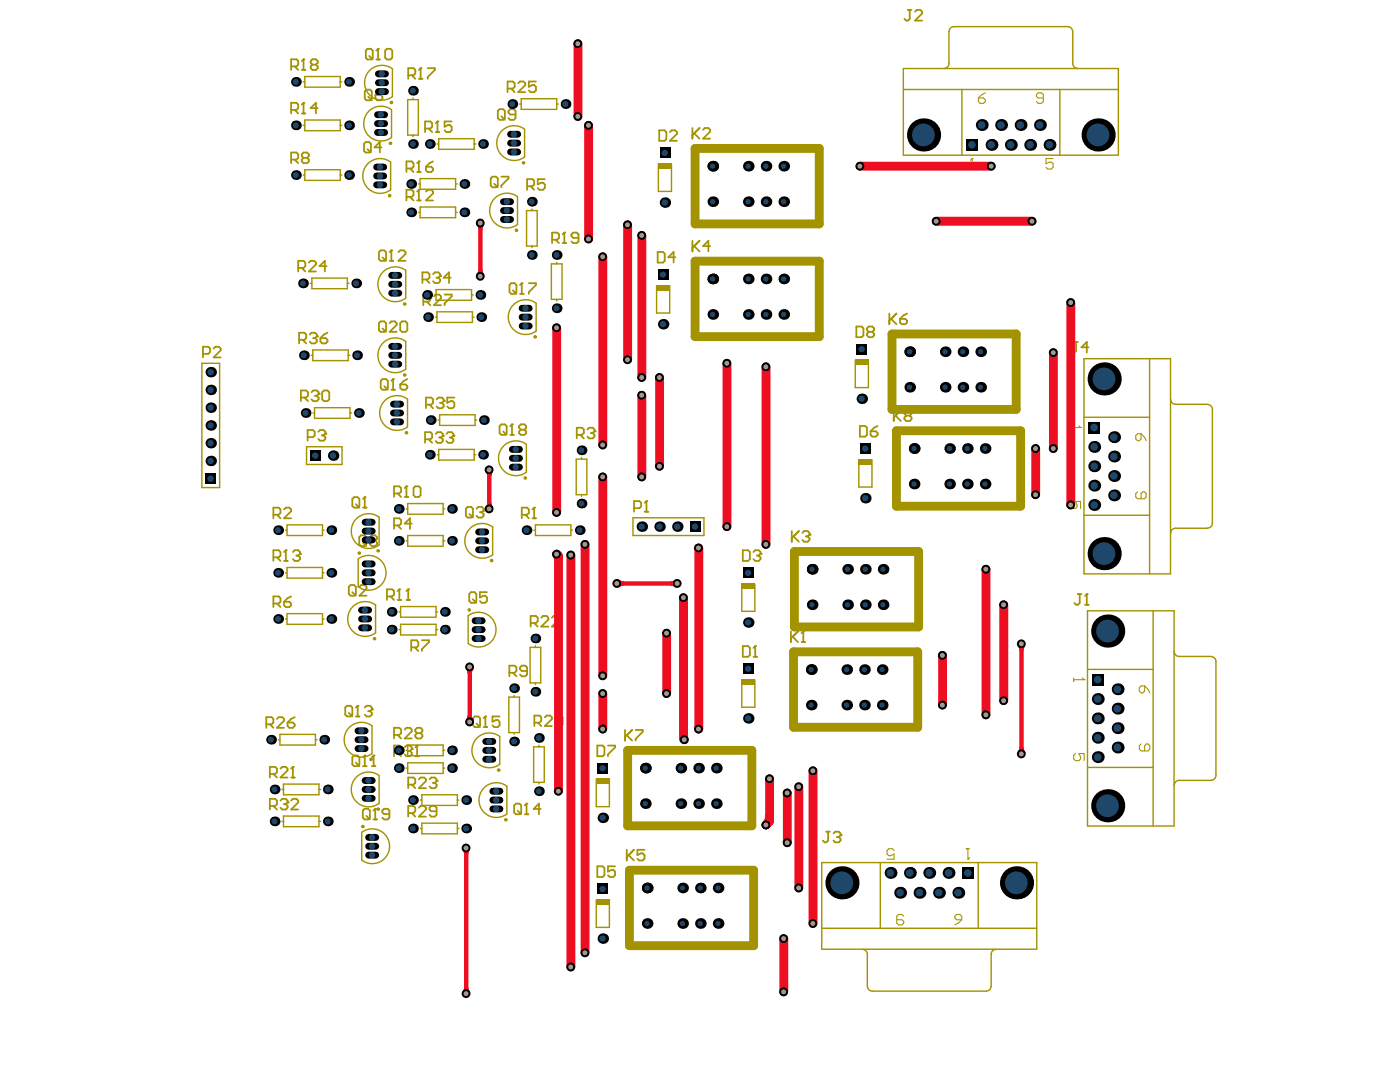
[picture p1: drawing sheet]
<svg xmlns="http://www.w3.org/2000/svg" width="269mm" height="207mm" viewBox="0 0 269 207" stroke-linecap="round" stroke-linejoin="round" font-family="sans-serif">
<g fill="none" stroke="#a49300" stroke-width=".27">
<path d="M58.2 15.7h.3M58.5 14.7h6.8v2h-6.8zM65.3 15.7h.3M75.3 13.2v5.3M78.3 19.1h2v6.8h-2zM79.3 18.8v.3M99.8 20h.3M100.1 18.9h6.8v2.1h-6.8zM106.9 20h.3M173.5 13.2h41.2v16.6h-41.2zM173.5 17.2h41.2M182.2 6v6.2"/>
<path d="M183.2 5.1h21.8M184.7 17.2v12.6M203.5 17.2v12.6M206 6v6.2M58.2 33.6h.3M58.2 24.1h.3M58.5 23h6.8v2.1h-6.8zM58.5 32.6h6.8v2h-6.8zM65.3 33.6h.3M65.3 24.1h.3M75 31.1v5.3M75.2 21.1v5.3"/>
<path d="M79.3 25.9v.3M80.4 35.3h.3M80.7 34.3h6.8v2h-6.8zM80.7 39.7h6.8v2.1h-6.8zM83.9 27.6h.3M84.2 26.6h6.9v2.1h-6.9zM87.5 35.3h.3M91.1 27.6h.3M99.4 37.8v5.3M100.7 24.8v5.3M126.4 31.5v5.2h2.5v-5.2M59.6 54.4h.3"/>
<path d="M59.9 53.4h6.8v2h-6.8zM66.7 54.4h.3M77.9 51.9v5.3M80.4 40.8h.3M83.4 56.6h.3M83.7 55.6h6.8v2h-6.8zM83.9 59.8h6.8v2.1h-6.8zM87.5 40.8h.3M90.5 56.6h.3M101.1 40.4h2v6.8h-2zM102.1 40.1v.3M102.1 47.2v.3"/>
<path d="M102.9 58.2v5.3M105.9 50.6h2v6.9h-2zM106.9 50.3v.3M106.9 57.5v.3M126.1 54.8v5.3h2.5v-5.3M38.8 69.7h3.4v23.9h-3.4zM59.7 68.2h.4M60.1 67.2h6.8v2h-6.8zM60.1 79.3h.3M60.4 78.2h6.8v2.1h-6.8zM66.9 68.2h.3M67.2 79.3h.3"/>
<path d="M77.9 65.5v5.3M78.2 76.6v5.3M83.6 60.9h.3M84.4 79.6h6.8v2h-6.8zM90.7 60.9h.3M164.2 69.1v5.3h2.5v-5.3M208.1 68.8h16.7v41.3h-16.7zM220.7 68.8v41.3M225.7 77.6h6.2M232.8 78.5v21.9M58.9 85.7h6.8v3.4h-6.8zM72.8 99.3v5.3"/>
<path d="M78 97.7h.3M78.3 96.6h6.8v2.1h-6.8zM83.9 87.3h.3M84.1 80.6h.3M84.2 86.2h6.9v2.1h-6.9zM85.1 97.7h.3M91.1 87.3h.3M91.2 80.6h.3M101.1 85.3v5.3M110.6 88.1h2.1v6.8h-2.1zM111.7 87.8v.3M111.7 94.9v.3"/>
<path d="M121.5 99.4h13.7v3.4h-13.7zM164.9 88.2v5.3h2.5v-5.3M208.1 98.9h12.6M208.1 80.1h12.6M54.8 109.9h.3M54.8 101.8h.3M54.8 118.8h.3M55.1 100.7h6.8v2.1h-6.8zM55.1 108.9h6.8v2.1h-6.8zM55.1 117.8h6.8v2h-6.8zM61.9 109.9h.3M61.9 101.8h.3"/>
<path d="M61.9 118.8h.3M68.8 107.3v5.3M72.1 116.1v5.4M76.6 117.4h.3M76.9 116.4h6.8v2.1h-6.8zM76.9 119.8h6.8v2.1h-6.8zM78 103.8h.3M78.3 102.8h6.8v2h-6.8zM83.7 117.4h.3M85.1 103.8h.3M89.9 118.2v5.3M94.6 101.1v5.4"/>
<path d="M102.5 101.8h.3M102.8 100.7h6.8v2.1h-6.8zM109.6 101.8h.3M142.4 112.1v5.2h2.5v-5.2M208.8 117.2h16.6v41.3h-16.6zM221.4 117.2v41.3M225.7 101.4h6.2M71.4 139.3v5.3M76.6 120.8h.3M83.7 120.8h.3M97.7 133.8h2v6.8h-2zM98.7 133.5v.3"/>
<path d="M101.8 124.2h2v6.9h-2zM102.8 123.9v.3M102.8 131.1v.3M142.4 130.5v5.2h2.5v-5.2M208.8 128.5h12.6M226.4 126h6.2M233.5 126.9v21.9M53.4 142h.4M53.8 140.9h6.8v2.1h-6.8zM54.1 157.6h.3M54.1 151.5h.3M54.4 150.5h6.8v2h-6.8z"/>
<path d="M54.4 156.6h6.8v2.1h-6.8zM60.6 142h.3M61.2 157.6h.4M61.2 151.5h.4M69.5 159.8v5.3M72.8 148.8v5.4M78 147.4h.3M78 144h.3M78.3 143h6.8v2h-6.8zM78.3 146.4h6.8v2h-6.8zM80.7 159h.3M80.7 153.6h.3"/>
<path d="M81 152.5h6.8v2.1h-6.8zM81 158h6.8v2h-6.8zM85.1 147.4h.3M85.1 144h.3M87.8 159h.3M87.8 153.6h.3M96 141.4v5.3M97.3 150.9v5.3M98.7 140.6v.3M102.5 143.3h2v6.8h-2zM103.5 143v.3M103.5 150.1v.4"/>
<path d="M114.5 149.6v5.2h2.5v-5.2M208.8 147.3h12.6M226.4 149.8h6.2M114.5 172.7v5.3h2.5v-5.3M157.8 165.5h41.3v16.7h-41.3zM157.8 178.2h41.3M169 165.5v12.7M187.8 165.5v12.7M166.5 183.1v6.2M167.5 190.2h21.9M190.3 183.1v6.2"/>
</g>
<path d="M133.5 28.5h23.8v14.5h-23.8zM133.5 50.1h23.8v14.5h-23.8zM171.3 64.1h23.8v14.5h-23.8zM172.1 82.7h23.9v14.5h-23.9zM152.5 105.8h23.9v14.5h-23.9zM152.4 125.1h23.8v14.5h-23.8zM120.5 144h23.9v14.5h-23.9zM120.9 167h23.8v14.5h-23.8z" fill="none" stroke="#a49300" stroke-width="1.7"/>
<g fill="#a49300">
<path d="M114.5 149.4h2.5v1.1h-2.5z" fill-rule="evenodd"/>
<path d="M126.1 54.7h2.5v1.1h-2.5z" fill-rule="evenodd"/>
<path d="M142.4 130.3h2.5v1.1h-2.5z" fill-rule="evenodd"/>
<path d="M142.4 111.9h2.5v1.1h-2.5z" fill-rule="evenodd"/>
<path d="M114.5 172.6h2.5v1.1h-2.5z" fill-rule="evenodd"/>
<path d="M164.9 88.1h2.5v1.1h-2.5z" fill-rule="evenodd"/>
<path d="M164.2 69h2.5v1.1h-2.5z" fill-rule="evenodd"/>
<path d="M126.4 31.4h2.5v1h-2.5z" fill-rule="evenodd"/>
</g>
<g fill="none" stroke="#a49300" stroke-width=".2">
<path d="M187.9 18.8h1l.3 .4v.3l-.3 .3h-.7l-.3-.3zM189.2 17.8l-.7 .4-.6 .6M200.3 18.8h-1l-.3-.3v-.3l.3-.4h.7l.3 .4v1.3l-.3 .3h-.7l-.3-.3M186.3 32.4h.7M186.7 30.4h.1M186.7 30.4v2M186.7 30.4l-.4 .4M205.5 81.7v.7M205.5 82.1h2M207.1 81.7l.4 .4M207.5 82.1h.1M206.2 130.1v.7"/>
<path d="M206.2 130.4h2M207.8 130.1l.4 .3M208.2 130.4h.1M171.7 163.2l-.4-.3h-.6l-.4 .3v.7l.4 .3h.3l.7-.3v1h-1.4M185.5 162.9h.7M185.9 164.9h.1M185.9 162.9v2M186.2 164.6l-.3 .3"/>
</g>
<path d="M174.3 1.9h.7M174.7 1.9v1.7l-.4 .4h-.3l-.3-.4M175.7 2.2l.3-.3h.7l.4 .3v.4l-1.4 1.4h1.4M59.1 83.9h1l.3-.3v-.7l-.3-.4h-1v2.1M61.1 82.9l.4-.4h.6l.4 .4v.3" fill="none" stroke="#a49300" stroke-width=".34"/>
<circle cx="62.5" cy="83.2" r=".17" fill="#a49300"/>
<path d="M57.4 65.2h1.1l.3-.3v-.7l-.3-.3h-1.1v2M58.1 65.2l.7 .7M59.5 64.2l.3-.3h.7l.3 .3v.3M61.8 83.6h.3M62.1 83.6l.4 .3v.3l-.4 .4h-.6l-.4-.4M62.5 83.2l-.4 .4" fill="none" stroke="#a49300" stroke-width=".34"/>
<circle cx="60.8" cy="64.5" r=".17" fill="#a49300"/>
<g fill="none" stroke="#a49300" stroke-width=".34">
<path d="M58.3 19.7v2.1M55.9 21.1h1l.4-.3v-.7l-.4-.4h-1v2.1M55.9 30.6h1l.4-.3v-.7l-.4-.3h-1v2M56.6 30.6l.7 .7M56.6 21.1l.7 .7M57.9 21.8h.7M58.3 30.3l-.4-.3v-.4l.4-.3h.7l.3 .3v.4l-.3 .3M58.3 30.3l-.4 .3v.4l.4 .3h.7l.3-.3v-.4l-.3-.3M58.3 30.3h.7M57.3 51.4h1l.3-.3v-.7l-.3-.3h-1v2M57.9 51.4l.7 .7M59.3 50.4l.3-.3h.7l.4 .3v.3l-1.4 1.4h1.4"/>
<path d="M62.7 51.1h-1.4l1.1-1v2M60.2 64.9h.3M60.5 64.9l.3 .3v.4l-.3 .3h-.7l-.3-.3M60.8 64.5l-.3 .4M61.5 64.9h1l.4 .3v.4l-.4 .3h-.6l-.4-.3zM62.9 63.9l-.7 .3-.7 .7"/>
</g>
<circle cx="58.3" cy="19.7" r=".17" fill="#a49300"/>
<path d="M55.9 12.7h1l.4-.3v-.7l-.4-.3h-1v2M56.6 12.7l.7 .7M57.9 13.4h.7M58.3 19.7l-.4 .4M58.3 11.4v2M61 20.8h-1.4l1.1-1.1v2.1" fill="none" stroke="#a49300" stroke-width=".34"/>
<circle cx="58.3" cy="11.4" r=".17" fill="#a49300"/>
<path d="M58.3 11.4l-.4 .3M60 12.4l-.4-.3v-.4l.4-.3h.7l.3 .3v.4l-.3 .3M60 12.4l-.4 .3v.4l.4 .3h.7l.3-.3v-.4l-.3-.3M60 12.4h.7M66.6 135.5h.7l.4 .3v1.4l-.4 .3h-.7l-.3-.3v-1.4zM67 136.8l.7 .7M68.3 137.5h.7M68.7 135.5v2" fill="none" stroke="#a49300" stroke-width=".34"/>
<circle cx="68.7" cy="135.5" r=".17" fill="#a49300"/>
<path d="M68.7 135.5l-.4 .3M70 135.8l.4-.3h.7l.3 .3v.3" fill="none" stroke="#a49300" stroke-width=".34"/>
<circle cx="71.4" cy="136.1" r=".17" fill="#a49300"/>
<path d="M68 95.4h.7l.3 .4v1.3l-.3 .3h-.7l-.3-.3v-1.3zM68.3 96.8l.7 .6M69.7 97.4h.7M70 95.4v2M69.3 102.7h.7l.3 .4v1.3l-.3 .4h-.7l-.3-.4v-1.3zM69.7 104.1l.6 .7M71.4 103.8l-.4-.4v-.3l.4-.4h.6l.4 .4v.3l-.4 .4M71.4 103.8l-.4 .3v.3l.4 .4h.6l.4-.4v-.3l-.4-.3M71.4 103.8h.6M70.7 136.5h.4M71.1 136.5l.3 .3v.4l-.3 .3h-.7l-.4-.3M71.4 136.1l-.3 .4" fill="none" stroke="#a49300" stroke-width=".34"/>
<circle cx="70" cy="95.4" r=".17" fill="#a49300"/>
<path d="M70.4 17.2h.7l.3 .3v1.4l-.3 .4h-.7l-.4-.4v-1.4zM70.7 18.6l.7 .7M72.1 18.2h1l.3 .4v.3l-.3 .4h-.7l-.3-.4zM73.4 17.2l-.6 .3-.7 .7M70.2 27.3h.7l.3 .3v1.4l-.3 .3h-.7l-.3-.3v-1.4zM70.5 28.6l.7 .7M73.3 28.3h-1.4l1-1v2M70 95.4l-.3 .4M78.4 150.6h1l.3-.4v-.6l-.3-.4h-1v2.1M79.1 150.6l.6 .7M80.4 149.6l.4-.4h.6l.4 .4v.3l-1.4 1.4h1.4M82.5 149.6l.3-.4h.7l.3 .4v.3" fill="none" stroke="#a49300" stroke-width=".34"/>
<circle cx="83.8" cy="149.9" r=".17" fill="#a49300"/>
<g fill="none" stroke="#a49300" stroke-width=".34">
<path d="M75.7 94.7h1l.3-.3v-.7l-.3-.4h-1v2.1M76.3 94.7l.7 .7M77.7 95.4h.7M78 93.3v2.1M75.7 141h1l.3-.3v-.7l-.3-.3h-1v2M76.3 141l.7 .7M77.7 140l.3-.3h.7l.4 .3v.4l-1.4 1.3h1.4M80.1 140.7l-.4-.3v-.4l.4-.3h.7l.3 .3v.4l-.3 .3M80.1 140.7l-.4 .3v.4l.4 .3h.7l.3-.3v-.4l-.3-.3M80.1 140.7h.7M83.2 150.2h.3M83.5 150.2l.3 .4v.3l-.3 .4h-.7l-.3-.4"/>
<path d="M83.8 149.9l-.3 .3"/>
</g>
<circle cx="78" cy="93.3" r=".17" fill="#a49300"/>
<path d="M78 37.8h1.1l.3-.3v-.7l-.3-.4h-1.1v2.1M78.7 37.8l.7 .7M80.1 38.5h.7M80.4 36.4v2.1M78 93.3l-.3 .4M79.7 93.3h.7l.4 .4v1.3l-.4 .4h-.7l-.3-.4v-1.3z" fill="none" stroke="#a49300" stroke-width=".34"/>
<circle cx="80.4" cy="36.4" r=".17" fill="#a49300"/>
<path d="M78 32.3h1.1l.3-.3v-.7l-.3-.3h-1.1v2M78.7 32.3l.7 .7M80.1 33h.7M80.4 36.4l-.3 .4M80.4 31v2M81.8 36.8l.3-.4h.7l.4 .4v.3l-1.4 1.4h1.4" fill="none" stroke="#a49300" stroke-width=".34"/>
<circle cx="80.4" cy="31" r=".17" fill="#a49300"/>
<path d="M80.4 31l-.3 .3M81.8 32h1l.4 .3v.4l-.4 .3h-.7l-.3-.3zM83.2 31l-.7 .3-.7 .7M89.8 97.3h.7l.3 .3v1.4l-.3 .3h-.7l-.3-.3v-1.4zM90.1 98.7l.7 .6M91.5 97.6l.3-.3h.7l.4 .3v.4M90.4 113.6h.7l.4 .4v1.4l-.4 .3h-.7l-.3-.3v-1.4zM90.8 115l.7 .7M93.5 113.6h-1.4v1.1l.7-.4h.4l.3 .4v.7l-.3 .3h-.7l-.4-.3" fill="none" stroke="#a49300" stroke-width=".34"/>
<circle cx="92.9" cy="98" r=".17" fill="#a49300"/>
<path d="M92.2 98.3h.3M92.5 98.3l.4 .4v.3l-.4 .3h-.7l-.3-.3M92.9 98l-.4 .3M100.2 98.8h1l.3-.4v-.6l-.3-.4h-1v2.1M100.9 98.8l.6 .7M102.2 99.5h.7M102.6 97.4v2.1M97.8 129.1h1l.4-.3v-.7l-.4-.3h-1v2M98.5 129.1l.7 .7M101.2 128.8h-1l-.4-.4v-.3l.4-.3h.7l.3 .3v1.4l-.3 .3h-.7l-.4-.3" fill="none" stroke="#a49300" stroke-width=".34"/>
<circle cx="102.6" cy="97.4" r=".17" fill="#a49300"/>
<path d="M98.1 54.4h.7l.4 .3v1.4l-.4 .3h-.7l-.3-.3v-1.4zM98.5 55.7l.7 .7M99.8 56.4h.7M100.2 54.4v2M102.6 97.4l-.4 .4" fill="none" stroke="#a49300" stroke-width=".34"/>
<circle cx="100.2" cy="54.4" r=".17" fill="#a49300"/>
<path d="M97.5 17h1l.3-.3v-.7l-.3-.4h-1v2.1M98.1 17l.7 .7M99.5 16l.3-.4h.7l.4 .4v.3l-1.4 1.4h1.4M102.9 15.6h-1.4v1.1l.7-.4h.4l.3 .4v.6l-.3 .4h-.7l-.4-.4M100.2 54.4l-.4 .3M101.5 54.4h1.4v.3l-1.4 1.4v.3M110.7 83.5h1.1l.3-.4v-.7l-.3-.3h-1.1v2M111.4 83.5l.7 .6M112.8 82.4l.3-.3h.7l.3 .3v.4" fill="none" stroke="#a49300" stroke-width=".34"/>
<circle cx="114.1" cy="82.8" r=".17" fill="#a49300"/>
<g fill="none" stroke="#a49300" stroke-width=".34">
<path d="M113.5 83.1h.3M113.8 83.1l.3 .4v.3l-.3 .3h-.7l-.3-.3M114.1 82.8l-.3 .3M121.7 97.5h1.1l.3-.3v-.7l-.3-.3h-1.1v2M123.8 98.2h.7M124.1 96.2v2M120 140.1v2M120.3 141.1l1.1 1M121.4 140.1l-1.4 1.4M122.1 140.1h1.3v.3l-1.3 1.4v.3M120.3 163.1v2M120.7 164.1l1 1"/>
<path d="M121.7 163.1l-1.4 1.4M123.8 163.1h-1.4v1l.7-.3h.3l.4 .3v.7l-.4 .3h-.7l-.3-.3"/>
</g>
<circle cx="124.1" cy="96.2" r=".17" fill="#a49300"/>
<path d="M124.1 96.2l-.3 .3M142.6 124h1l.4 .3v1.4l-.4 .4h-1zM144.7 126.1h.7M145 124v2.1" fill="none" stroke="#a49300" stroke-width=".34"/>
<circle cx="145" cy="124" r=".17" fill="#a49300"/>
<path d="M142.6 105.6h1l.4 .3v1.4l-.4 .3h-1zM144.7 105.9l.3-.3h.7l.3 .3v.4M145 124l-.3 .3" fill="none" stroke="#a49300" stroke-width=".34"/>
<circle cx="146" cy="106.3" r=".17" fill="#a49300"/>
<path d="M145.4 106.6h.3M145.7 106.6l.3 .4v.3l-.3 .3h-.7l-.3-.3M146 106.3l-.3 .3M152 101.9v2.1M152.4 102.9l1 1.1M153.4 101.9l-1.4 1.4M154.1 102.3l.3-.4h.7l.3 .4v.3" fill="none" stroke="#a49300" stroke-width=".34"/>
<circle cx="155.4" cy="102.6" r=".17" fill="#a49300"/>
<g fill="none" stroke="#a49300" stroke-width=".34">
<path d="M164.4 62.7h1l.4 .3v1.4l-.4 .3h-1zM166.8 63.7l-.3-.4v-.3l.3-.3h.7l.3 .3v.3l-.3 .4M166.8 63.7l-.3 .3v.4l.3 .3h.7l.3-.3v-.4l-.3-.3M166.8 63.7h.7M165.1 81.8h1l.4 .3v1.4l-.4 .3h-1zM167.2 82.8h1l.3 .3v.4l-.3 .3h-.7l-.3-.3zM168.5 81.8l-.7 .3-.6 .7M154.8 102.9h.3M155.1 102.9l.3 .4v.3l-.3 .4h-.7l-.3-.4M155.4 102.6l-.3 .3M207 114h.7M207.3 114v1.7l-.3 .4h-.4l-.3-.4"/>
<path d="M208.3 116.1h.7M208.7 114v2.1"/>
</g>
<path d="M202.2 30.4h-1.4v1l.7-.3h.4l.3 .3v.7l-.3 .3h-.7l-.4-.3" fill="none" stroke="#a49300" stroke-width=".2"/>
<circle cx="208.7" cy="114" r=".17" fill="#a49300"/>
<path d="M206.3 65.6h.7M206.6 65.6v1.7l-.3 .4h-.3l-.4-.4M209 66.7h-1.3l1-1.1v2.1M208.7 114l-.4 .4M68 145h.7l.3 .3v1.4l-.3 .3h-.7l-.3-.3v-1.4zM68.3 146.4l.7 .6M69.7 147h.7M70 145v2" fill="none" stroke="#a49300" stroke-width=".34"/>
<path d="M205.8 96.2l-.3 .4v.7l.3 .3h.7l.3-.3v-.4l-.3-.7h1v1.4M218.4 94.4l-.3 .3v.7l.3 .3h1.3l.4-.3v-.7l-.4-.3h-.3l-.3 .3v1M218.4 83.3h.7v.9l-.3 .4h-.4l-.3-.4v-.6zM219.1 83.3l.6 .6 .4 .7M219.1 131.6h.7v1l-.4 .4h-.3l-.3-.4v-.6zM219.8 131.6l.6 .7 .4 .7M219.1 142.8l-.3 .3v.7l.3 .3h1.3l.4-.3v-.7l-.4-.3h-.3l-.3 .3v1" fill="none" stroke="#a49300" stroke-width=".2"/>
<circle cx="70" cy="145" r=".17" fill="#a49300"/>
<path d="M70 145l-.3 .3M71.4 147h.7M71.7 145v2" fill="none" stroke="#a49300" stroke-width=".34"/>
<circle cx="71.7" cy="145" r=".17" fill="#a49300"/>
<path d="M67.3 112.3h.7l.3 .3v1.4l-.3 .3h-.7l-.3-.3v-1.4zM67.7 113.6l.6 .7M69 112.6l.4-.3h.6l.4 .3v.4l-1.4 1.3h1.4M71.7 145l-.3 .3M75.7 144.5h1l.3-.4v-.7l-.3-.3h-1v2M76.3 144.5l.7 .6M77.7 143.4l.3-.3h.7l.4 .3v.4M78.4 156h1l.3-.3v-.7l-.3-.3h-1v2M79.1 156l.6 .7M80.4 155l.4-.3h.6l.4 .3v.4l-1.4 1.3h1.4M83.8 155.7h-1l-.3-.3v-.4l.3-.3h.7l.3 .3v1.4l-.3 .3h-.7l-.3-.3" fill="none" stroke="#a49300" stroke-width=".34"/>
<circle cx="79.1" cy="143.8" r=".17" fill="#a49300"/>
<path d="M78.4 144.1h.3M78.7 144.1l.4 .4v.3l-.4 .3h-.7l-.3-.3M79.1 143.8l-.4 .3M79.7 145.1h.7M80.1 143.1v2" fill="none" stroke="#a49300" stroke-width=".34"/>
<circle cx="80.1" cy="143.1" r=".17" fill="#a49300"/>
<path d="M78.4 14.4h1l.3-.3v-.7l-.3-.3h-1v2M79.1 14.4l.6 .7M80.4 15.1h.7M80.8 13.1v2M75.7 100.8h1l.3-.3v-.7l-.3-.3h-1v2M76.3 100.8l.7 .7M79.1 100.5h-1.4l1-1v2M79 124.2h1l.3-.3v-.7l-.3-.3h-1v2M79.6 124.2l.7 .7M81 122.9h1.4v.3l-1.4 1.4v.3M80.1 143.1l-.4 .3" fill="none" stroke="#a49300" stroke-width=".34"/>
<circle cx="80.8" cy="13.1" r=".17" fill="#a49300"/>
<path d="M80.8 13.1l-.4 .3M82.1 13.1h1.4v.3l-1.4 1.4v.3M99.1 154.2h.6l.4 .4v1.3l-.4 .4h-.6l-.4-.4v-1.3zM99.4 155.6l.7 .7M100.8 156.3h.6M101.1 154.2v2.1" fill="none" stroke="#a49300" stroke-width=".34"/>
<circle cx="101.1" cy="154.2" r=".17" fill="#a49300"/>
<g fill="none" stroke="#a49300" stroke-width=".34">
<path d="M101.2 35.7h1l.4-.3v-.7l-.4-.3h-1v2M101.9 35.7l.7 .7M104.6 34.4h-1.4v1l.7-.3h.4l.3 .3v.7l-.3 .3h-.7l-.4-.3M133 24.6v2M133.3 25.6l1 1M134.3 24.6l-1.3 1.3M135 24.9l.3-.3h.7l.4 .3v.4l-1.4 1.3h1.4M133 46.2v2.1M133.3 47.2l1 1.1M134.3 46.2l-1.3 1.4M136.4 47.2h-1.4l1-1v2.1M151.9 121.2v2"/>
<path d="M152.2 122.2l1 1M153.2 121.2l-1.3 1.3M153.9 123.2h.7M154.2 121.2v2M101.1 154.2l-.3 .4M103.8 155.3h-1.3l1-1.1v2.1"/>
</g>
<circle cx="154.2" cy="121.2" r=".17" fill="#a49300"/>
<path d="M154.2 121.2l-.3 .3M51.8 148.5h1l.4-.3v-.7l-.4-.3h-1v2M52.5 148.5l.7 .7M53.9 147.5l.3-.3h.7l.3 .3v.4l-1.3 1.3h1.3M55.9 149.2h.7M56.2 147.2v2" fill="none" stroke="#a49300" stroke-width=".34"/>
<path d="M206.5 144.6l-.3 .4v.6l.3 .4h.7l.3-.4v-.3l-.3-.7h1v1.4" fill="none" stroke="#a49300" stroke-width=".2"/>
<circle cx="56.2" cy="147.2" r=".17" fill="#a49300"/>
<g fill="none" stroke="#a49300" stroke-width=".34">
<path d="M52.5 98.8h1l.4-.4v-.6l-.4-.4h-1v2.1M53.2 98.8l.7 .7M54.5 97.8l.4-.4h.7l.3 .4v.3l-1.4 1.4h1.4M52.5 115.8h1l.4-.3v-.7l-.4-.3h-1v2M53.2 115.8l.7 .7M54.5 115.5h1.1l.3 .3v.4l-.3 .3h-.7l-.4-.3zM55.9 114.5l-.7 .3-.7 .7M51.1 139h1.1l.3-.3v-.7l-.3-.4h-1.1v2.1M51.8 139l.7 .7M53.2 138l.3-.4h.7l.3 .4v.3l-1.3 1.4h1.3M55.2 138.7h1l.4 .3v.3l-.4 .4h-.6l-.4-.4zM56.6 137.6l-.7 .4-.7 .7"/>
<path d="M91.2 137.5h.6l.4 .3v1.4l-.4 .3h-.6l-.4-.3v-1.4zM91.5 138.9l.7 .6M92.9 139.5h.6M93.2 137.5v2M56.2 147.2l-.3 .3"/>
</g>
<circle cx="93.2" cy="137.5" r=".17" fill="#a49300"/>
<path d="M74.3 114.5h1l.4-.4v-.7l-.4-.3h-1v2M75 114.5l.7 .6M76.3 115.1h.7M76.7 113.1v2M93.2 137.5l-.3 .3M95.9 137.5h-1.3v1l.6-.3h.4l.3 .3v.7l-.3 .3h-.7l-.3-.3" fill="none" stroke="#a49300" stroke-width=".34"/>
<circle cx="76.7" cy="113.1" r=".17" fill="#a49300"/>
<path d="M76.7 113.1l-.4 .3M78 115.1h.7M78.4 113.1v2" fill="none" stroke="#a49300" stroke-width=".34"/>
<circle cx="78.4" cy="113.1" r=".17" fill="#a49300"/>
<path d="M96.3 81.4h.6l.4 .4v1.3l-.4 .4h-.6l-.4-.4v-1.3zM96.6 82.8l.7 .7M98 83.5h.6M98.3 81.4v2.1M78.4 113.1l-.4 .3" fill="none" stroke="#a49300" stroke-width=".34"/>
<circle cx="98.3" cy="81.4" r=".17" fill="#a49300"/>
<path d="M81.6 84.3h1l.4-.3v-.7l-.4-.4h-1v2.1M82.3 84.3l.7 .7M83.7 83.3l.3-.4h.7l.3 .4v.3M98.3 81.4l-.3 .4M100 82.5l-.3-.4v-.3l.3-.4h.7l.3 .4v.3l-.3 .4M100 82.5l-.3 .3v.3l.3 .4h.7l.3-.4v-.3l-.3-.3M100 82.5h.7" fill="none" stroke="#a49300" stroke-width=".34"/>
<circle cx="85" cy="83.6" r=".17" fill="#a49300"/>
<path d="M84.3 84h.4M84.7 84l.3 .3v.3l-.3 .4h-.7l-.3-.4M85 83.6l-.3 .4M85.7 83.3l.3-.4h.7l.4 .4v.3" fill="none" stroke="#a49300" stroke-width=".34"/>
<circle cx="87.1" cy="83.6" r=".17" fill="#a49300"/>
<path d="M73.4 72.8h.7l.4 .3v1.4l-.4 .3h-.7l-.3-.3v-1.4zM73.8 74.1l.7 .7M75.1 74.8h.7M75.5 72.8v2M86.4 84h.3M86.7 84l.4 .3v.3l-.4 .4h-.7l-.3-.4M87.1 83.6l-.4 .4" fill="none" stroke="#a49300" stroke-width=".34"/>
<circle cx="75.5" cy="72.8" r=".17" fill="#a49300"/>
<path d="M75.5 72.8l-.4 .3M76.8 73.8h1.1l.3 .3v.4l-.3 .3h-.7l-.4-.3zM78.2 72.8l-.7 .3-.7 .7M81.8 77.7h1l.4-.4v-.7l-.4-.3h-1v2M82.5 77.7l.7 .6M83.8 76.6l.4-.3h.7l.3 .3v.4" fill="none" stroke="#a49300" stroke-width=".34"/>
<circle cx="85.2" cy="77" r=".17" fill="#a49300"/>
<path d="M73.1 48h.7l.3 .4v1.4l-.3 .3h-.7l-.3-.3v-1.4zM73.4 49.4l.7 .7M74.8 50.1h.7M75.1 48v2.1M73.1 61.7h.7l.3 .3v1.4l-.3 .3h-.7l-.3-.3v-1.4zM73.4 63l.7 .7M74.8 62l.3-.3h.7l.4 .3v.4l-1.4 1.3h1.4M77.2 61.7h.7l.3 .3v1.4l-.3 .3h-.7l-.4-.3v-1.4zM84.5 77.3h.4M84.9 77.3l.3 .4v.3l-.3 .3h-.7l-.4-.3M85.2 77l-.3 .3M87.2 76.3h-1.3v1l.7-.3h.3l.3 .3v.7l-.3 .3h-.7l-.3-.3" fill="none" stroke="#a49300" stroke-width=".34"/>
<circle cx="75.1" cy="48" r=".17" fill="#a49300"/>
<path d="M75.1 48l-.3 .4M76.5 48.4l.3-.4h.7l.4 .4v.3l-1.4 1.4h1.4M81.1 53.6h1l.4-.3v-.7l-.4-.3h-1v2M81.8 53.6l.7 .7M83.2 52.6l.3-.3h.7l.3 .3v.4" fill="none" stroke="#a49300" stroke-width=".34"/>
<circle cx="84.5" cy="53" r=".17" fill="#a49300"/>
<path d="M70.5 9.4h.7l.4 .3v1.4l-.4 .3h-.7l-.3-.3v-1.4zM70.9 10.7l.7 .7M72.2 11.4h.7M72.6 9.4v2M95.9 21h.7l.3 .3v1.4l-.3 .3h-.7l-.3-.3v-1.4zM96.3 22.3l.6 .7M99 22h-1l-.4-.4v-.3l.4-.3h.6l.4 .3v1.4l-.4 .3h-.6l-.4-.3M83.8 53.3h.4M84.2 53.3l.3 .3v.4l-.3 .3h-.7l-.3-.3M84.5 53l-.3 .3M86.6 53.3h-1.4l1-1v2" fill="none" stroke="#a49300" stroke-width=".34"/>
<circle cx="72.6" cy="9.4" r=".17" fill="#a49300"/>
<g fill="none" stroke="#a49300" stroke-width=".34">
<path d="M72.6 9.4l-.4 .3M74.3 9.4h.7l.3 .3v1.4l-.3 .3h-.7l-.3-.3v-1.4zM126.3 48.4h1l.3 .3v1.4l-.3 .3h-1zM129.7 49.4h-1.4l1-1v2M101.9 119.6h1l.3-.4v-.6l-.3-.4h-1v2.1M102.6 119.6l.6 .7M103.9 118.6l.4-.4h.7l.3 .4v.3l-1.4 1.4h1.4M106 118.6l.3-.4h.7l.3 .4v.3l-1.3 1.4h1.3M102.6 138.7h1l.3-.3v-.7l-.3-.4h-1v2M103.2 138.7l.7 .6M104.6 137.7l.4-.4h.6l.4 .4v.3l-1.4 1.3h1.4M107 137.3h.7l.3 .4v1.3l-.3 .3h-.7l-.3-.3v-1.3z"/>
<path d="M158.7 159.6h.7M159 159.6v1.7l-.3 .4h-.4l-.3-.4M160 160l.4-.4h.7l.3 .4v.3"/>
</g>
<circle cx="161.4" cy="160.3" r=".17" fill="#a49300"/>
<path d="M170.8 60.2v2M171.1 61.2l1 1M172.1 60.2l-1.3 1.3M172.8 61.2h1l.4 .3v.4l-.4 .3h-.7l-.3-.3zM174.2 60.2l-.7 .3-.7 .7M51.8 154.7h1l.4-.4v-.6l-.4-.4h-1v2.1M52.5 154.7l.7 .7M53.9 153.7l.3-.4h.7l.3 .4v.3M160.7 160.6h.4M161.1 160.6l.3 .4v.3l-.3 .4h-.7l-.4-.4M161.4 160.3l-.3 .3" fill="none" stroke="#a49300" stroke-width=".34"/>
<circle cx="55.2" cy="154" r=".17" fill="#a49300"/>
<path d="M39 67.9h1l.3-.3v-.7l-.3-.3h-1v2M41 66.9l.4-.3h.6l.4 .3v.3l-1.4 1.4h1.4M54.5 154.3h.4M54.9 154.3l.3 .4v.3l-.3 .4h-.7l-.3-.4M55.2 154l-.3 .3M55.9 153.7l.3-.4h.7l.4 .4v.3l-1.4 1.4h1.4M70 155.2h.7l.3 .4v1.3l-.3 .4h-.7l-.3-.4v-1.3zM70.3 156.6l.7 .7M71.7 157.3h.7M72 155.2v2.1" fill="none" stroke="#a49300" stroke-width=".34"/>
<circle cx="72" cy="155.2" r=".17" fill="#a49300"/>
<g fill="none" stroke="#a49300" stroke-width=".34">
<path d="M81.6 24.7h1l.4-.4v-.7l-.4-.3h-1v2.1M82.3 24.7l.7 .7M83.7 25.4h.6M84 23.3v2.1M94.6 33.9h.6l.4 .3v1.4l-.4 .4h-.6l-.4-.4v-1.4zM94.9 35.3l.7 .7M96.3 33.9h1.3v.3l-1.3 1.4v.4M81.3 57.9h1l.3-.3v-.7l-.3-.4h-1v2.1M82 57.9l.6 .7M83.3 56.9l.4-.4h.6l.4 .4v.3l-1.4 1.4h1.4M85.4 56.5h1.3v.4l-1.3 1.3v.4M72 155.2l-.3 .4"/>
<path d="M74.8 156.2h-1.1l-.3-.3v-.3l.3-.4h.7l.4 .4v1.3l-.4 .4h-.7l-.3-.4"/>
</g>
<circle cx="84" cy="23.3" r=".17" fill="#a49300"/>
<path d="M84 23.3l-.3 .3M86.7 23.3h-1.3v1l.6-.3h.4l.3 .3v.7l-.3 .4h-.7l-.3-.4M106 46h1l.3-.3v-.7l-.3-.4h-1v2.1M106.7 46l.6 .7M108 46.7h.7M108.4 44.6v2.1M114.7 143.1h1l.4 .3v1.4l-.4 .3h-1zM116.7 143.1h1.4v.3l-1.4 1.4v.3M114.7 166.3h1l.4 .3v1.4l-.4 .3h-1zM118.1 166.3h-1.4v1l.7-.4h.4l.3 .4v.7l-.3 .3h-.7l-.4-.3" fill="none" stroke="#a49300" stroke-width=".34"/>
<circle cx="108.4" cy="44.6" r=".17" fill="#a49300"/>
<g fill="none" stroke="#a49300" stroke-width=".34">
<path d="M126.6 25h1l.3 .4v1.3l-.3 .3h-1zM128.6 25.4l.4-.4h.6l.4 .4v.3l-1.4 1.3h1.4M108.4 44.6l-.4 .4M111.1 45.7h-1l-.4-.4v-.3l.4-.4h.6l.4 .4v1.3l-.4 .4h-.6l-.4-.4M171.6 78.8v2M172 79.8l1 1M173 78.8l-1.4 1.3M174 79.8l-.3-.4v-.3l.3-.3h.7l.3 .3v.3l-.3 .4M174 79.8l-.3 .3v.4l.3 .3h.7l.3-.3v-.4l-.3-.3M174 79.8h.7M52.5 107h1l.4-.4v-.7l-.4-.3h-1v2M53.2 107l.7 .6"/>
<path d="M54.5 107.6h.7M54.9 105.6v2"/>
</g>
<path d="M173.5 175.8l-.3-.3h-.7l-.3 .3v1.4l.3 .3h.7l.3-.3v-.4l-.3-.3h-1M183.7 175.5h.6l.4 .3v.7h-1l-.4-.3v-.4zM184.7 176.5l-.7 .7-.7 .3" fill="none" stroke="#a49300" stroke-width=".2"/>
<circle cx="54.9" cy="105.6" r=".17" fill="#a49300"/>
<path d="M54.9 105.6l-.4 .3M56.2 105.9l.4-.3h.7l.3 .3v.4" fill="none" stroke="#a49300" stroke-width=".34"/>
<circle cx="57.6" cy="106.3" r=".17" fill="#a49300"/>
<path d="M57.8 76.3h1l.3-.3v-.7l-.3-.4h-1v2.1M58.5 76.3l.6 .7M59.8 75.3l.4-.4h.6l.4 .4v.3M56.9 106.6h.4M57.3 106.6l.3 .4v.3l-.3 .3h-.7l-.4-.3M57.6 106.3l-.3 .3" fill="none" stroke="#a49300" stroke-width=".34"/>
<circle cx="61.2" cy="75.6" r=".17" fill="#a49300"/>
<g fill="none" stroke="#a49300" stroke-width=".34">
<path d="M60.5 76h.3M60.8 76l.4 .3v.3l-.4 .4h-.6l-.4-.4M61.2 75.6l-.4 .4M62.2 74.9h.7l.3 .4v1.3l-.3 .4h-.7l-.3-.4v-1.3z"/>
<circle cx="75.1" cy="19.7" r=".17"/>
<circle cx="74.8" cy="37.6" r=".17"/>
<circle cx="75" cy="27.5" r=".17"/>
<circle cx="100.5" cy="31.2" r=".17"/>
<circle cx="77.7" cy="58.3" r=".17"/>
<circle cx="99.2" cy="44.2" r=".17"/>
<circle cx="77.7" cy="72" r=".17"/>
<circle cx="102.7" cy="64.6" r=".17"/>
<circle cx="78" cy="83" r=".17"/>
<circle cx="100.9" cy="91.7" r=".17"/>
<circle cx="69" cy="106.1" r=".17"/>
<circle cx="72.6" cy="105.7" r=".17"/>
<circle cx="90.1" cy="117.1" r=".17"/>
<circle cx="94.4" cy="107.6" r=".17"/>
<circle cx="71.9" cy="122.6" r=".17"/>
<circle cx="69.7" cy="158.6" r=".17"/>
<circle cx="71.2" cy="145.7" r=".17"/>
<circle cx="72.6" cy="155.3" r=".17"/>
<circle cx="95.8" cy="147.8" r=".17"/>
<circle cx="97.1" cy="157.3" r=".17"/>
</g>
<g fill="none" stroke="#a49300" stroke-width=".27">
<path d="M75.4 13.2a3.3 3.3 0 0 0-4.5 .4 3.3 3.3 0 0 0 0 4.5 3.3 3.3 0 0 0 4.5 .4M182.2 12.2a.92 .92 0 0 1-.9 .9M183.2 5.1a.92 .92 0 0 0-1 .9M205 5.1a.92 .92 0 0 1 1 .9M206 12.2a.92 .92 0 0 0 .9 .9M75 31.1a3.3 3.3 0 0 0-4.5 .4 3.3 3.3 0 0 0 0 4.5 3.3 3.3 0 0 0 4.5 .4M75.2 21.1a3.3 3.3 0 0 0-4.5 .4 3.3 3.3 0 0 0 0 4.5 3.3 3.3 0 0 0 4.5 .4M99.4 37.8a3.3 3.3 0 0 0-4.5 .4 3.3 3.3 0 0 0 0 4.5 3.3 3.3 0 0 0 4.5 .4M100.7 24.8a3.3 3.3 0 0 0-4.4 .4 3.3 3.3 0 0 0 0 4.5 3.3 3.3 0 0 0 4.4 .4M77.9 51.9a3.3 3.3 0 0 0-4.5 .4 3.3 3.3 0 0 0 0 4.5 3.3 3.3 0 0 0 4.5 .4M102.9 58.2a3.3 3.3 0 0 0-4.4 .4 3.3 3.3 0 0 0 0 4.5 3.3 3.3 0 0 0 4.4 .4M77.9 65.5a3.3 3.3 0 0 0-4.5 .4 3.3 3.3 0 0 0 0 4.5 3.3 3.3 0 0 0 4.5 .4"/>
<path d="M78.3 76.6a3.3 3.3 0 0 0-4.5 .4 3.3 3.3 0 0 0 0 4.5 3.3 3.3 0 0 0 4.5 .4M224.8 76.7a.92 .92 0 0 0 .9 .9M231.9 77.6a.92 .92 0 0 1 .9 .9M72.8 99.3a3.3 3.3 0 0 0-4.5 .4 3.3 3.3 0 0 0 0 4.5 3.3 3.3 0 0 0 4.5 .4M101.1 85.3a3.3 3.3 0 0 0-4.5 .4 3.3 3.3 0 0 0 0 4.5 3.3 3.3 0 0 0 4.5 .4M68.8 107.3a3.3 3.3 0 0 1 4.5 .4 3.3 3.3 0 0 1 0 4.5 3.3 3.3 0 0 1-4.5 .4M72.1 116.1a3.3 3.3 0 0 0-4.5 .4 3.3 3.3 0 0 0 0 4.5 3.3 3.3 0 0 0 4.5 .5M89.9 118.2a3.3 3.3 0 0 1 4.5 .4 3.3 3.3 0 0 1 0 4.5 3.3 3.3 0 0 1-4.5 .4M94.6 101.1a3.3 3.3 0 0 0-4.5 .4 3.3 3.3 0 0 0 0 4.5 3.3 3.3 0 0 0 4.5 .5M225.7 101.4a.92 .92 0 0 0-.9 .9M232.8 100.4a.92 .92 0 0 1-.9 .9M71.4 139.3a3.3 3.3 0 0 0-4.4 .4 3.3 3.3 0 0 0 0 4.5 3.3 3.3 0 0 0 4.4 .4"/>
<path d="M225.5 125.1a.92 .92 0 0 0 .9 .9M232.6 126a.92 .92 0 0 1 .9 .9M69.5 159.7a3.3 3.3 0 0 1 4.4 .5 3.3 3.3 0 0 1 0 4.5 3.3 3.3 0 0 1-4.4 .4M72.8 148.8a3.3 3.3 0 0 0-4.5 .5 3.3 3.3 0 0 0 0 4.5 3.3 3.3 0 0 0 4.5 .4M96 141.3a3.3 3.3 0 0 0-4.5 .5 3.3 3.3 0 0 0 0 4.5 3.3 3.3 0 0 0 4.5 .4M97.3 150.9a3.3 3.3 0 0 0-4.5 .4 3.3 3.3 0 0 0 0 4.5 3.3 3.3 0 0 0 4.5 .4M226.4 149.8a.92 .92 0 0 0-.9 .9M233.5 148.8a.92 .92 0 0 1-.9 .9M165.6 182.2a.92 .92 0 0 1 .9 .9M166.6 189.3a.92 .92 0 0 0 .9 .9M190.3 189.3a.92 .92 0 0 1-.9 .9M191.2 182.2a.92 .92 0 0 0-.9 .9"/>
</g>
<g fill="none" stroke="#ee0e22" stroke-width="1.7">
<path d="M111 8.4v14M113 24.1v21.8M165.1 31.9h25.3M115.7 49.3v36.1M120.5 43.1v25.9M123.2 45.2v27.2M179.8 42.5h18.4M205.6 58.1v38.8M106.9 62.9v35.4M123.2 75.9v15.6M126.7 72.4v17.1M139.6 69.7v31.4"/>
<path d="M147.1 70.4v34.1M202.3 67.7v18.4M115.7 91.5v38.2M198.9 86.1v8.8M107.2 107.2l-.3-.8 .3 .3v45.1M109.6 106.5v79.1M112.3 104.5v78.4M131.2 114.7v27.1l.2 .2M134.1 105.2h.1M134.2 105.2l-.1 34.7M189.3 109.3v27.9M192.7 116.1v18.4"/>
<path d="M115.7 133.1v6.8M128 121.5v11.6M181 125.8v9.5M147.8 149.5v8.1l-.7 .7 .4-.6 .3-1M151.2 152.2v9.5M153.4 151v19.4M156.1 147.9v29.3M150.5 180.1v10.3"/>
</g>
<g fill="none" stroke="#ee0e22" stroke-width=".85">
<path d="M91.9 52.7l.3-.7 .3 .7M91.9 43.1l.3 .7 .3-.7M92.2 42.8v10.2M93.6 97.4l.3-.8 .3 .8M93.6 90.5l.3 .7 .3-.7M93.9 90.2v7.5M118.5 112h11.6M118.8 111.7l.7 .3-.7 .3M129.8 111.7l-.8 .3 .8 .3M89.9 128.3l.3 .7 .3-.7M89.9 138.3l.3-.8 .3 .8M90.2 128v10.6"/>
<path d="M195.8 123.9l.3 .7 .3-.7M196.1 123.6v21.1M195.8 144.4l.3-.7 .3 .7M89.2 163.1l.3 .7 .3-.7M89.5 162.8v27.9M89.2 190.4l.3-.7 .3 .7"/>
</g>
<circle cx="202.2" cy="67.7" r=".85" fill="#000"/>
<circle cx="202.2" cy="67.7" r=".48" fill="#a6968d"/>
<circle cx="202.2" cy="86.1" r=".85" fill="#000"/>
<circle cx="202.2" cy="86.1" r=".48" fill="#a6968d"/>
<circle cx="198.8" cy="86.1" r=".85" fill="#000"/>
<circle cx="198.8" cy="86.1" r=".48" fill="#a6968d"/>
<circle cx="198.8" cy="94.9" r=".85" fill="#000"/>
<circle cx="198.8" cy="94.9" r=".48" fill="#a6968d"/>
<circle cx="205.6" cy="96.9" r=".85" fill="#000"/>
<circle cx="205.6" cy="96.9" r=".48" fill="#a6968d"/>
<circle cx="205.6" cy="58.1" r=".85" fill="#000"/>
<circle cx="205.6" cy="58.1" r=".48" fill="#a6968d"/>
<circle cx="196.1" cy="144.7" r=".85" fill="#000"/>
<circle cx="196.1" cy="144.7" r=".48" fill="#a6968d"/>
<circle cx="196.1" cy="123.6" r=".85" fill="#000"/>
<circle cx="196.1" cy="123.6" r=".48" fill="#a6968d"/>
<circle cx="150.5" cy="180.1" r=".85" fill="#000"/>
<circle cx="150.5" cy="180.1" r=".48" fill="#a6968d"/>
<circle cx="150.5" cy="190.4" r=".85" fill="#000"/>
<circle cx="150.5" cy="190.4" r=".48" fill="#a6968d"/>
<circle cx="179.8" cy="42.5" r=".85" fill="#000"/>
<circle cx="179.8" cy="42.5" r=".48" fill="#a6968d"/>
<circle cx="198.2" cy="42.5" r=".85" fill="#000"/>
<circle cx="198.2" cy="42.5" r=".48" fill="#a6968d"/>
<circle cx="165.1" cy="31.9" r=".85" fill="#000"/>
<circle cx="165.1" cy="31.9" r=".48" fill="#a6968d"/>
<circle cx="190.3" cy="31.9" r=".85" fill="#000"/>
<circle cx="190.3" cy="31.9" r=".48" fill="#a6968d"/>
<circle cx="156.1" cy="177.2" r=".85" fill="#000"/>
<circle cx="156.1" cy="177.2" r=".48" fill="#a6968d"/>
<circle cx="156.1" cy="147.9" r=".85" fill="#000"/>
<circle cx="156.1" cy="147.9" r=".48" fill="#a6968d"/>
<circle cx="153.4" cy="170.4" r=".85" fill="#000"/>
<circle cx="153.4" cy="170.4" r=".48" fill="#a6968d"/>
<circle cx="153.4" cy="151" r=".85" fill="#000"/>
<circle cx="153.4" cy="151" r=".48" fill="#a6968d"/>
<circle cx="151.1" cy="161.7" r=".85" fill="#000"/>
<circle cx="151.1" cy="161.7" r=".48" fill="#a6968d"/>
<circle cx="147.7" cy="149.5" r=".85" fill="#000"/>
<circle cx="147.7" cy="149.5" r=".48" fill="#a6968d"/>
<circle cx="147.1" cy="158.3" r=".85" fill="#000"/>
<circle cx="147.1" cy="158.3" r=".48" fill="#a6968d"/>
<circle cx="151.1" cy="152.2" r=".85" fill="#000"/>
<circle cx="151.1" cy="152.2" r=".48" fill="#a6968d"/>
<circle cx="180.9" cy="135.3" r=".85" fill="#000"/>
<circle cx="180.9" cy="135.3" r=".48" fill="#a6968d"/>
<circle cx="180.9" cy="125.8" r=".85" fill="#000"/>
<circle cx="180.9" cy="125.8" r=".48" fill="#a6968d"/>
<circle cx="192.7" cy="116.1" r=".85" fill="#000"/>
<circle cx="192.7" cy="116.1" r=".48" fill="#a6968d"/>
<circle cx="192.7" cy="134.5" r=".85" fill="#000"/>
<circle cx="192.7" cy="134.5" r=".48" fill="#a6968d"/>
<circle cx="189.3" cy="137.2" r=".85" fill="#000"/>
<circle cx="189.3" cy="137.2" r=".48" fill="#a6968d"/>
<circle cx="189.3" cy="109.3" r=".85" fill="#000"/>
<circle cx="189.3" cy="109.3" r=".48" fill="#a6968d"/>
<circle cx="123.2" cy="75.9" r=".85" fill="#000"/>
<circle cx="123.2" cy="75.9" r=".48" fill="#a6968d"/>
<circle cx="123.2" cy="91.5" r=".85" fill="#000"/>
<circle cx="123.2" cy="91.5" r=".48" fill="#a6968d"/>
<circle cx="126.6" cy="72.4" r=".85" fill="#000"/>
<circle cx="126.6" cy="72.4" r=".48" fill="#a6968d"/>
<circle cx="126.6" cy="89.5" r=".85" fill="#000"/>
<circle cx="126.6" cy="89.5" r=".48" fill="#a6968d"/>
<circle cx="123.2" cy="72.4" r=".85" fill="#000"/>
<circle cx="123.2" cy="72.4" r=".48" fill="#a6968d"/>
<circle cx="123.2" cy="45.2" r=".85" fill="#000"/>
<circle cx="123.2" cy="45.2" r=".48" fill="#a6968d"/>
<circle cx="120.5" cy="43.1" r=".85" fill="#000"/>
<circle cx="120.5" cy="43.1" r=".48" fill="#a6968d"/>
<circle cx="120.5" cy="69" r=".85" fill="#000"/>
<circle cx="120.5" cy="69" r=".48" fill="#a6968d"/>
<circle cx="147.1" cy="70.4" r=".85" fill="#000"/>
<circle cx="147.1" cy="70.4" r=".48" fill="#a6968d"/>
<circle cx="139.6" cy="69.7" r=".85" fill="#000"/>
<circle cx="139.6" cy="69.7" r=".48" fill="#a6968d"/>
<circle cx="139.6" cy="101.1" r=".85" fill="#000"/>
<circle cx="139.6" cy="101.1" r=".48" fill="#a6968d"/>
<circle cx="147.1" cy="104.5" r=".85" fill="#000"/>
<circle cx="147.1" cy="104.5" r=".48" fill="#a6968d"/>
<circle cx="112.3" cy="182.9" r=".85" fill="#000"/>
<circle cx="112.3" cy="182.9" r=".48" fill="#a6968d"/>
<circle cx="118.4" cy="112" r=".85" fill="#000"/>
<circle cx="118.4" cy="112" r=".48" fill="#a6968d"/>
<circle cx="112.3" cy="104.5" r=".85" fill="#000"/>
<circle cx="112.3" cy="104.5" r=".48" fill="#a6968d"/>
<circle cx="109.6" cy="185.6" r=".85" fill="#000"/>
<circle cx="109.6" cy="185.6" r=".48" fill="#a6968d"/>
<circle cx="109.6" cy="106.5" r=".85" fill="#000"/>
<circle cx="109.6" cy="106.5" r=".48" fill="#a6968d"/>
<circle cx="134.1" cy="139.9" r=".85" fill="#000"/>
<circle cx="134.1" cy="139.9" r=".48" fill="#a6968d"/>
<circle cx="130" cy="112" r=".85" fill="#000"/>
<circle cx="130" cy="112" r=".48" fill="#a6968d"/>
<circle cx="134.1" cy="105.2" r=".85" fill="#000"/>
<circle cx="134.1" cy="105.2" r=".48" fill="#a6968d"/>
<circle cx="131.4" cy="142" r=".85" fill="#000"/>
<circle cx="131.4" cy="142" r=".48" fill="#a6968d"/>
<circle cx="131.2" cy="114.7" r=".85" fill="#000"/>
<circle cx="131.2" cy="114.7" r=".48" fill="#a6968d"/>
<circle cx="107.2" cy="151.8" r=".85" fill="#000"/>
<circle cx="107.2" cy="151.8" r=".48" fill="#a6968d"/>
<circle cx="106.9" cy="106.4" r=".85" fill="#000"/>
<circle cx="106.9" cy="106.4" r=".48" fill="#a6968d"/>
<circle cx="106.9" cy="98.3" r=".85" fill="#000"/>
<circle cx="106.9" cy="98.3" r=".48" fill="#a6968d"/>
<circle cx="106.9" cy="62.9" r=".85" fill="#000"/>
<circle cx="106.9" cy="62.9" r=".48" fill="#a6968d"/>
<circle cx="90.2" cy="138.6" r=".85" fill="#000"/>
<circle cx="90.2" cy="138.6" r=".48" fill="#a6968d"/>
<circle cx="90.2" cy="128" r=".85" fill="#000"/>
<circle cx="90.2" cy="128" r=".48" fill="#a6968d"/>
<circle cx="115.7" cy="139.9" r=".85" fill="#000"/>
<circle cx="115.7" cy="139.9" r=".48" fill="#a6968d"/>
<circle cx="115.7" cy="133.1" r=".85" fill="#000"/>
<circle cx="115.7" cy="133.1" r=".48" fill="#a6968d"/>
<circle cx="115.7" cy="129.7" r=".85" fill="#000"/>
<circle cx="115.7" cy="129.7" r=".48" fill="#a6968d"/>
<circle cx="115.7" cy="91.5" r=".85" fill="#000"/>
<circle cx="115.7" cy="91.5" r=".48" fill="#a6968d"/>
<circle cx="115.7" cy="85.4" r=".85" fill="#000"/>
<circle cx="115.7" cy="85.4" r=".48" fill="#a6968d"/>
<circle cx="115.7" cy="49.3" r=".85" fill="#000"/>
<circle cx="115.7" cy="49.3" r=".48" fill="#a6968d"/>
<circle cx="113" cy="45.9" r=".85" fill="#000"/>
<circle cx="113" cy="45.9" r=".48" fill="#a6968d"/>
<circle cx="113" cy="24.1" r=".85" fill="#000"/>
<circle cx="113" cy="24.1" r=".48" fill="#a6968d"/>
<circle cx="128" cy="121.5" r=".85" fill="#000"/>
<circle cx="128" cy="121.5" r=".48" fill="#a6968d"/>
<circle cx="128" cy="133.1" r=".85" fill="#000"/>
<circle cx="128" cy="133.1" r=".48" fill="#a6968d"/>
<circle cx="110.9" cy="22.4" r=".85" fill="#000"/>
<circle cx="110.9" cy="22.4" r=".48" fill="#a6968d"/>
<circle cx="110.9" cy="8.4" r=".85" fill="#000"/>
<circle cx="110.9" cy="8.4" r=".48" fill="#a6968d"/>
<circle cx="93.9" cy="97.7" r=".85" fill="#000"/>
<circle cx="93.9" cy="97.7" r=".48" fill="#a6968d"/>
<circle cx="93.9" cy="90.2" r=".85" fill="#000"/>
<circle cx="93.9" cy="90.2" r=".48" fill="#a6968d"/>
<circle cx="92.2" cy="53" r=".85" fill="#000"/>
<circle cx="92.2" cy="53" r=".48" fill="#a6968d"/>
<circle cx="92.2" cy="42.8" r=".85" fill="#000"/>
<circle cx="92.2" cy="42.8" r=".48" fill="#a6968d"/>
<circle cx="89.5" cy="162.8" r=".85" fill="#000"/>
<circle cx="89.5" cy="162.8" r=".48" fill="#a6968d"/>
<circle cx="89.5" cy="190.7" r=".85" fill="#000"/>
<circle cx="89.5" cy="190.7" r=".48" fill="#a6968d"/>
<path d="M59.5 86.4h2.1v2.1h-2.1z" fill-rule="evenodd" fill="#000"/>
<circle cx="60.5" cy="87.4" r=".61" fill="#1f4769"/>
<circle cx="123.2" cy="101.1" r="1" fill="#000"/>
<circle cx="123.2" cy="101.1" r=".61" fill="#1f4769"/>
<circle cx="134.1" cy="147.4" r="1.02" fill="#000"/>
<circle cx="134.1" cy="147.4" r=".51" fill="#1f4769"/>
<circle cx="136.9" cy="60.4" r="1.02" fill="#000"/>
<circle cx="136.8" cy="60.4" r=".51" fill="#1f4769"/>
<circle cx="150.5" cy="60.4" r="1.02" fill="#000"/>
<circle cx="150.5" cy="60.4" r=".51" fill="#1f4769"/>
<circle cx="155.8" cy="128.5" r="1.02" fill="#000"/>
<circle cx="155.7" cy="128.5" r=".51" fill="#1f4769"/>
<circle cx="155.8" cy="128.5" r="1.02" fill="#000"/>
<circle cx="155.7" cy="128.5" r=".51" fill="#1f4769"/>
<circle cx="155.9" cy="109.3" r="1.02" fill="#000"/>
<circle cx="155.9" cy="109.3" r=".51" fill="#1f4769"/>
<circle cx="155.9" cy="109.3" r="1.02" fill="#000"/>
<circle cx="155.9" cy="109.3" r=".51" fill="#1f4769"/>
<circle cx="169.4" cy="128.5" r="1.02" fill="#000"/>
<circle cx="169.4" cy="128.5" r=".51" fill="#1f4769"/>
<circle cx="169.6" cy="109.3" r="1.02" fill="#000"/>
<circle cx="169.5" cy="109.3" r=".51" fill="#1f4769"/>
<circle cx="185.8" cy="92.9" r="1.02" fill="#000"/>
<circle cx="185.7" cy="92.9" r=".51" fill="#1f4769"/>
<circle cx="98.7" cy="142.3" r=".94" fill="#000"/>
<circle cx="98.7" cy="142.3" r=".58" fill="#1f4769"/>
<circle cx="98.7" cy="132.1" r=".94" fill="#000"/>
<circle cx="98.7" cy="132.1" r=".58" fill="#1f4769"/>
<circle cx="106.9" cy="59.2" r=".94" fill="#000"/>
<circle cx="106.9" cy="59.2" r=".58" fill="#1f4769"/>
<circle cx="106.9" cy="48.9" r=".94" fill="#000"/>
<circle cx="106.9" cy="48.9" r=".58" fill="#1f4769"/>
<circle cx="134.1" cy="154.2" r="1.02" fill="#000"/>
<circle cx="134.1" cy="154.2" r=".51" fill="#1f4769"/>
<circle cx="136.9" cy="53.5" r="1.02" fill="#000"/>
<circle cx="136.8" cy="53.5" r=".51" fill="#1f4769"/>
<circle cx="136.9" cy="53.5" r="1.02" fill="#000"/>
<circle cx="136.8" cy="53.5" r=".51" fill="#1f4769"/>
<circle cx="136.9" cy="38.7" r="1.02" fill="#000"/>
<circle cx="136.8" cy="38.7" r=".51" fill="#1f4769"/>
<circle cx="136.9" cy="31.9" r="1.02" fill="#000"/>
<circle cx="136.8" cy="31.9" r=".51" fill="#1f4769"/>
<circle cx="136.9" cy="31.9" r="1.02" fill="#000"/>
<circle cx="136.8" cy="31.9" r=".51" fill="#1f4769"/>
<circle cx="150.5" cy="53.5" r="1.02" fill="#000"/>
<circle cx="150.5" cy="53.5" r=".51" fill="#1f4769"/>
<circle cx="150.5" cy="38.7" r="1.02" fill="#000"/>
<circle cx="150.5" cy="38.7" r=".51" fill="#1f4769"/>
<circle cx="150.5" cy="31.9" r="1.02" fill="#000"/>
<circle cx="150.5" cy="31.9" r=".51" fill="#1f4769"/>
<circle cx="155.8" cy="135.3" r="1.02" fill="#000"/>
<circle cx="155.7" cy="135.3" r=".51" fill="#1f4769"/>
<circle cx="155.9" cy="116.1" r="1.02" fill="#000"/>
<circle cx="155.9" cy="116.1" r=".51" fill="#1f4769"/>
<circle cx="169.4" cy="135.3" r="1.02" fill="#000"/>
<circle cx="169.4" cy="135.3" r=".51" fill="#1f4769"/>
<circle cx="169.6" cy="116.1" r="1.02" fill="#000"/>
<circle cx="169.5" cy="116.1" r=".51" fill="#1f4769"/>
<circle cx="185.8" cy="86.1" r="1.02" fill="#000"/>
<circle cx="185.7" cy="86.1" r=".51" fill="#1f4769"/>
<circle cx="58.7" cy="79.3" r=".94" fill="#000"/>
<circle cx="58.7" cy="79.3" r=".58" fill="#1f4769"/>
<path d="M68.7 142h1.4" fill="none" stroke="#000" stroke-width="1.3"/>
<circle cx="69.4" cy="142" r=".61" fill="#1f4769"/>
<circle cx="68.9" cy="79.3" r=".94" fill="#000"/>
<circle cx="68.9" cy="79.3" r=".58" fill="#1f4769"/>
<circle cx="76.6" cy="147.4" r=".94" fill="#000"/>
<circle cx="76.5" cy="147.4" r=".58" fill="#1f4769"/>
<circle cx="76.6" cy="103.8" r=".94" fill="#000"/>
<circle cx="76.5" cy="103.8" r=".58" fill="#1f4769"/>
<path d="M75.6 79.3h1.3" fill="none" stroke="#000" stroke-width="1.3"/>
<circle cx="76.2" cy="79.3" r=".61" fill="#1f4769"/>
<circle cx="86.8" cy="147.4" r=".94" fill="#000"/>
<circle cx="86.8" cy="147.4" r=".58" fill="#1f4769"/>
<path d="M91.9 103.8h1.4" fill="none" stroke="#000" stroke-width="1.3"/>
<circle cx="92.6" cy="103.8" r=".61" fill="#1f4769"/>
<circle cx="86.8" cy="103.8" r=".94" fill="#000"/>
<circle cx="86.8" cy="103.8" r=".58" fill="#1f4769"/>
<path d="M98 27.5h1.4" fill="none" stroke="#000" stroke-width="1.3"/>
<circle cx="98.7" cy="27.5" r=".61" fill="#1f4769"/>
<circle cx="115.7" cy="180.1" r="1" fill="#000"/>
<circle cx="115.7" cy="180.1" r=".61" fill="#1f4769"/>
<path d="M114.8 146.4h2v2h-2z" fill-rule="evenodd" fill="#000"/>
<circle cx="115.7" cy="147.4" r=".61" fill="#1f4769"/>
<circle cx="123.9" cy="147.4" r="1.02" fill="#000"/>
<circle cx="123.9" cy="147.4" r=".51" fill="#1f4769"/>
<circle cx="123.9" cy="147.4" r="1.02" fill="#000"/>
<circle cx="123.9" cy="147.4" r=".51" fill="#1f4769"/>
<circle cx="126.7" cy="101.1" r="1" fill="#000"/>
<circle cx="126.6" cy="101.1" r=".61" fill="#1f4769"/>
<circle cx="130.7" cy="147.4" r="1.02" fill="#000"/>
<circle cx="130.7" cy="147.4" r=".51" fill="#1f4769"/>
<circle cx="137.6" cy="147.4" r="1.02" fill="#000"/>
<circle cx="137.5" cy="147.4" r=".51" fill="#1f4769"/>
<path d="M132.4 100.1h2.1v2h-2.1z" fill-rule="evenodd" fill="#000"/>
<circle cx="133.4" cy="101.1" r=".61" fill="#1f4769"/>
<circle cx="130.1" cy="101.1" r="1" fill="#000"/>
<circle cx="130" cy="101.1" r=".61" fill="#1f4769"/>
<path d="M142.7 127.3h2v2.1h-2z" fill-rule="evenodd" fill="#000"/>
<circle cx="143.7" cy="128.3" r=".61" fill="#1f4769"/>
<circle cx="147.1" cy="60.4" r="1.02" fill="#000"/>
<circle cx="147.1" cy="60.4" r=".51" fill="#1f4769"/>
<circle cx="143.7" cy="60.4" r="1.02" fill="#000"/>
<circle cx="143.6" cy="60.4" r=".51" fill="#1f4769"/>
<circle cx="162.6" cy="128.5" r="1.02" fill="#000"/>
<circle cx="162.6" cy="128.5" r=".51" fill="#1f4769"/>
<circle cx="166" cy="128.5" r="1.02" fill="#000"/>
<circle cx="166" cy="128.5" r=".51" fill="#1f4769"/>
<circle cx="162.8" cy="109.3" r="1.02" fill="#000"/>
<circle cx="162.7" cy="109.3" r=".51" fill="#1f4769"/>
<circle cx="166.2" cy="109.3" r="1.02" fill="#000"/>
<circle cx="166.1" cy="109.3" r=".51" fill="#1f4769"/>
<circle cx="166.2" cy="95.6" r="1" fill="#000"/>
<circle cx="166.1" cy="95.6" r=".61" fill="#1f4769"/>
<circle cx="165.5" cy="76.5" r="1" fill="#000"/>
<circle cx="165.5" cy="76.5" r=".61" fill="#1f4769"/>
<circle cx="175.5" cy="92.9" r="1.02" fill="#000"/>
<circle cx="175.5" cy="92.9" r=".51" fill="#1f4769"/>
<circle cx="189.2" cy="92.9" r="1.02" fill="#000"/>
<circle cx="189.1" cy="92.9" r=".51" fill="#1f4769"/>
<circle cx="58.2" cy="54.4" r=".94" fill="#000"/>
<circle cx="58.1" cy="54.4" r=".58" fill="#1f4769"/>
<circle cx="56.8" cy="33.6" r=".94" fill="#000"/>
<circle cx="56.8" cy="33.6" r=".58" fill="#1f4769"/>
<circle cx="56.8" cy="15.7" r=".94" fill="#000"/>
<circle cx="56.8" cy="15.7" r=".58" fill="#1f4769"/>
<path d="M70.8 160.7h1.3" fill="none" stroke="#000" stroke-width="1.3"/>
<circle cx="71.4" cy="160.7" r=".61" fill="#1f4769"/>
<path d="M70.8 162.4h1.3" fill="none" stroke="#000" stroke-width="1.3"/>
<circle cx="71.4" cy="162.4" r=".61" fill="#1f4769"/>
<path d="M70.8 164.1h1.3" fill="none" stroke="#000" stroke-width="1.3"/>
<circle cx="71.4" cy="164.1" r=".61" fill="#1f4769"/>
<path d="M70.1 153.2h1.4" fill="none" stroke="#000" stroke-width="1.3"/>
<circle cx="70.8" cy="153.2" r=".61" fill="#1f4769"/>
<path d="M70.1 151.5h1.4" fill="none" stroke="#000" stroke-width="1.3"/>
<circle cx="70.8" cy="151.5" r=".61" fill="#1f4769"/>
<path d="M70.1 149.8h1.4" fill="none" stroke="#000" stroke-width="1.3"/>
<circle cx="70.8" cy="149.8" r=".61" fill="#1f4769"/>
<path d="M68.7 140.3h1.4" fill="none" stroke="#000" stroke-width="1.3"/>
<circle cx="69.4" cy="140.3" r=".61" fill="#1f4769"/>
<path d="M69.4 120.5h1.4" fill="none" stroke="#000" stroke-width="1.3"/>
<circle cx="70.1" cy="120.5" r=".61" fill="#1f4769"/>
<path d="M69.4 118.8h1.4" fill="none" stroke="#000" stroke-width="1.3"/>
<circle cx="70.1" cy="118.8" r=".61" fill="#1f4769"/>
<path d="M69.4 117.1h1.4" fill="none" stroke="#000" stroke-width="1.3"/>
<circle cx="70.1" cy="117.1" r=".61" fill="#1f4769"/>
<path d="M70.1 108.2h1.4" fill="none" stroke="#000" stroke-width="1.3"/>
<circle cx="70.8" cy="108.2" r=".61" fill="#1f4769"/>
<path d="M70.1 109.9h1.4" fill="none" stroke="#000" stroke-width="1.3"/>
<circle cx="70.8" cy="109.9" r=".61" fill="#1f4769"/>
<path d="M70.1 103.6h1.4" fill="none" stroke="#000" stroke-width="1.3"/>
<circle cx="70.8" cy="103.6" r=".61" fill="#1f4769"/>
<circle cx="68.4" cy="54.4" r=".94" fill="#000"/>
<circle cx="68.4" cy="54.4" r=".58" fill="#1f4769"/>
<circle cx="67" cy="33.6" r=".94" fill="#000"/>
<circle cx="67" cy="33.6" r=".58" fill="#1f4769"/>
<circle cx="67" cy="15.7" r=".94" fill="#000"/>
<circle cx="67" cy="15.7" r=".58" fill="#1f4769"/>
<circle cx="79.3" cy="159" r=".94" fill="#000"/>
<circle cx="79.3" cy="159" r=".58" fill="#1f4769"/>
<circle cx="79.3" cy="153.6" r=".94" fill="#000"/>
<circle cx="79.3" cy="153.6" r=".58" fill="#1f4769"/>
<circle cx="76.6" cy="97.7" r=".94" fill="#000"/>
<circle cx="76.5" cy="97.7" r=".58" fill="#1f4769"/>
<circle cx="82.7" cy="80.6" r=".94" fill="#000"/>
<circle cx="82.7" cy="80.6" r=".58" fill="#1f4769"/>
<circle cx="82.5" cy="87.3" r=".94" fill="#000"/>
<circle cx="82.5" cy="87.3" r=".58" fill="#1f4769"/>
<path d="M75.6 81h1.3" fill="none" stroke="#000" stroke-width="1.3"/>
<circle cx="76.2" cy="81" r=".61" fill="#1f4769"/>
<path d="M75.2 69.9h1.4" fill="none" stroke="#000" stroke-width="1.3"/>
<circle cx="75.9" cy="69.9" r=".61" fill="#1f4769"/>
<path d="M75.6 77.6h1.3" fill="none" stroke="#000" stroke-width="1.3"/>
<circle cx="76.2" cy="77.6" r=".61" fill="#1f4769"/>
<path d="M75.2 66.5h1.4" fill="none" stroke="#000" stroke-width="1.3"/>
<circle cx="75.9" cy="66.5" r=".61" fill="#1f4769"/>
<circle cx="82.2" cy="60.9" r=".94" fill="#000"/>
<circle cx="82.2" cy="60.9" r=".58" fill="#1f4769"/>
<path d="M75.2 54.6h1.4" fill="none" stroke="#000" stroke-width="1.3"/>
<circle cx="75.9" cy="54.6" r=".61" fill="#1f4769"/>
<path d="M75.2 52.9h1.4" fill="none" stroke="#000" stroke-width="1.3"/>
<circle cx="75.9" cy="52.9" r=".61" fill="#1f4769"/>
<circle cx="79" cy="40.8" r=".94" fill="#000"/>
<circle cx="78.9" cy="40.8" r=".58" fill="#1f4769"/>
<circle cx="79.3" cy="27.6" r=".94" fill="#000"/>
<circle cx="79.3" cy="27.6" r=".58" fill="#1f4769"/>
<circle cx="82.5" cy="27.6" r=".94" fill="#000"/>
<circle cx="82.5" cy="27.6" r=".58" fill="#1f4769"/>
<circle cx="79.3" cy="17.4" r=".94" fill="#000"/>
<circle cx="79.3" cy="17.4" r=".58" fill="#1f4769"/>
<circle cx="89.5" cy="159" r=".94" fill="#000"/>
<circle cx="89.5" cy="159" r=".58" fill="#1f4769"/>
<circle cx="89.5" cy="153.6" r=".94" fill="#000"/>
<circle cx="89.5" cy="153.6" r=".58" fill="#1f4769"/>
<path d="M93.3 142.3h1.3" fill="none" stroke="#000" stroke-width="1.3"/>
<circle cx="93.9" cy="142.3" r=".61" fill="#1f4769"/>
<path d="M91.2 119.1h1.4" fill="none" stroke="#000" stroke-width="1.3"/>
<circle cx="91.9" cy="119.1" r=".61" fill="#1f4769"/>
<path d="M91.2 120.8h1.4" fill="none" stroke="#000" stroke-width="1.3"/>
<circle cx="91.9" cy="120.8" r=".61" fill="#1f4769"/>
<path d="M91.9 105.5h1.4" fill="none" stroke="#000" stroke-width="1.3"/>
<circle cx="92.6" cy="105.5" r=".61" fill="#1f4769"/>
<circle cx="86.8" cy="97.7" r=".94" fill="#000"/>
<circle cx="86.8" cy="97.7" r=".58" fill="#1f4769"/>
<circle cx="92.9" cy="80.6" r=".94" fill="#000"/>
<circle cx="92.9" cy="80.6" r=".58" fill="#1f4769"/>
<circle cx="92.8" cy="87.3" r=".94" fill="#000"/>
<circle cx="92.7" cy="87.3" r=".58" fill="#1f4769"/>
<circle cx="92.4" cy="60.9" r=".94" fill="#000"/>
<circle cx="92.4" cy="60.9" r=".58" fill="#1f4769"/>
<circle cx="89.2" cy="40.8" r=".94" fill="#000"/>
<circle cx="89.1" cy="40.8" r=".58" fill="#1f4769"/>
<circle cx="92.8" cy="27.6" r=".94" fill="#000"/>
<circle cx="92.7" cy="27.6" r=".58" fill="#1f4769"/>
<circle cx="103.5" cy="151.8" r=".94" fill="#000"/>
<circle cx="103.5" cy="151.8" r=".58" fill="#1f4769"/>
<circle cx="103.5" cy="141.6" r=".94" fill="#000"/>
<circle cx="103.5" cy="141.6" r=".58" fill="#1f4769"/>
<path d="M98.4 88h1.3" fill="none" stroke="#000" stroke-width="1.3"/>
<circle cx="99" cy="88" r=".61" fill="#1f4769"/>
<path d="M98.4 86.2h1.3" fill="none" stroke="#000" stroke-width="1.3"/>
<circle cx="99" cy="86.2" r=".61" fill="#1f4769"/>
<path d="M100.3 62.6h1.3" fill="none" stroke="#000" stroke-width="1.3"/>
<circle cx="100.9" cy="62.6" r=".61" fill="#1f4769"/>
<path d="M100.3 60.9h1.3" fill="none" stroke="#000" stroke-width="1.3"/>
<circle cx="100.9" cy="60.9" r=".61" fill="#1f4769"/>
<path d="M100.3 59.2h1.3" fill="none" stroke="#000" stroke-width="1.3"/>
<circle cx="100.9" cy="59.2" r=".61" fill="#1f4769"/>
<circle cx="102.1" cy="48.9" r=".94" fill="#000"/>
<circle cx="102.1" cy="48.9" r=".58" fill="#1f4769"/>
<circle cx="102.1" cy="38.7" r=".94" fill="#000"/>
<circle cx="102.1" cy="38.7" r=".58" fill="#1f4769"/>
<path d="M98 29.2h1.4" fill="none" stroke="#000" stroke-width="1.3"/>
<circle cx="98.7" cy="29.2" r=".61" fill="#1f4769"/>
<circle cx="98.4" cy="20" r=".94" fill="#000"/>
<circle cx="98.3" cy="20" r=".58" fill="#1f4769"/>
<path d="M114.8 169.6h2v2h-2z" fill-rule="evenodd" fill="#000"/>
<circle cx="115.7" cy="170.6" r=".61" fill="#1f4769"/>
<circle cx="115.7" cy="157" r="1" fill="#000"/>
<circle cx="115.7" cy="156.9" r=".61" fill="#1f4769"/>
<circle cx="111.7" cy="96.6" r=".94" fill="#000"/>
<circle cx="111.6" cy="96.6" r=".58" fill="#1f4769"/>
<circle cx="111.7" cy="86.4" r=".94" fill="#000"/>
<circle cx="111.6" cy="86.4" r=".58" fill="#1f4769"/>
<circle cx="108.6" cy="20" r=".94" fill="#000"/>
<circle cx="108.6" cy="20" r=".58" fill="#1f4769"/>
<circle cx="124.3" cy="170.4" r="1.02" fill="#000"/>
<circle cx="124.2" cy="170.4" r=".51" fill="#1f4769"/>
<circle cx="124.3" cy="170.4" r="1.02" fill="#000"/>
<circle cx="124.2" cy="170.4" r=".51" fill="#1f4769"/>
<circle cx="123.9" cy="154.2" r="1.02" fill="#000"/>
<circle cx="123.9" cy="154.2" r=".51" fill="#1f4769"/>
<circle cx="127.3" cy="62.2" r="1" fill="#000"/>
<circle cx="127.3" cy="62.2" r=".61" fill="#1f4769"/>
<path d="M126.3 51.7h2.1v2h-2.1z" fill-rule="evenodd" fill="#000"/>
<circle cx="127.3" cy="52.7" r=".61" fill="#1f4769"/>
<circle cx="131.1" cy="170.4" r="1.02" fill="#000"/>
<circle cx="131" cy="170.4" r=".51" fill="#1f4769"/>
<circle cx="134.5" cy="170.4" r="1.02" fill="#000"/>
<circle cx="134.5" cy="170.4" r=".51" fill="#1f4769"/>
<circle cx="137.9" cy="170.4" r="1.02" fill="#000"/>
<circle cx="137.9" cy="170.4" r=".51" fill="#1f4769"/>
<circle cx="137.6" cy="154.2" r="1.02" fill="#000"/>
<circle cx="137.5" cy="154.2" r=".51" fill="#1f4769"/>
<circle cx="130.7" cy="154.2" r="1.02" fill="#000"/>
<circle cx="130.7" cy="154.2" r=".51" fill="#1f4769"/>
<circle cx="143.7" cy="137.9" r="1" fill="#000"/>
<circle cx="143.7" cy="137.9" r=".61" fill="#1f4769"/>
<circle cx="143.7" cy="119.5" r="1" fill="#000"/>
<circle cx="143.7" cy="119.5" r=".61" fill="#1f4769"/>
<path d="M142.7 108.9h2v2.1h-2z" fill-rule="evenodd" fill="#000"/>
<circle cx="143.7" cy="109.9" r=".61" fill="#1f4769"/>
<circle cx="143.7" cy="53.5" r="1.02" fill="#000"/>
<circle cx="143.6" cy="53.5" r=".51" fill="#1f4769"/>
<circle cx="147.1" cy="53.5" r="1.02" fill="#000"/>
<circle cx="147.1" cy="53.5" r=".51" fill="#1f4769"/>
<circle cx="147.1" cy="38.7" r="1.02" fill="#000"/>
<circle cx="147.1" cy="38.7" r=".51" fill="#1f4769"/>
<circle cx="143.7" cy="38.7" r="1.02" fill="#000"/>
<circle cx="143.6" cy="38.7" r=".51" fill="#1f4769"/>
<circle cx="143.7" cy="31.9" r="1.02" fill="#000"/>
<circle cx="143.6" cy="31.9" r=".51" fill="#1f4769"/>
<circle cx="147.1" cy="31.9" r="1.02" fill="#000"/>
<circle cx="147.1" cy="31.9" r=".51" fill="#1f4769"/>
<circle cx="166" cy="135.3" r="1.02" fill="#000"/>
<circle cx="166" cy="135.3" r=".51" fill="#1f4769"/>
<circle cx="162.6" cy="135.3" r="1.02" fill="#000"/>
<circle cx="162.6" cy="135.3" r=".51" fill="#1f4769"/>
<circle cx="166.2" cy="116.1" r="1.02" fill="#000"/>
<circle cx="166.1" cy="116.1" r=".51" fill="#1f4769"/>
<circle cx="162.8" cy="116.1" r="1.02" fill="#000"/>
<circle cx="162.7" cy="116.1" r=".51" fill="#1f4769"/>
<path d="M165.2 85.1h2v2h-2z" fill-rule="evenodd" fill="#000"/>
<circle cx="166.1" cy="86.1" r=".61" fill="#1f4769"/>
<path d="M164.5 66h2v2h-2z" fill-rule="evenodd" fill="#000"/>
<circle cx="165.5" cy="67" r=".61" fill="#1f4769"/>
<circle cx="176.6" cy="171.3" r="1.14" fill="#000"/>
<circle cx="176.5" cy="171.3" r=".73" fill="#1f4769"/>
<circle cx="180.3" cy="171.3" r="1.14" fill="#000"/>
<circle cx="180.2" cy="171.3" r=".73" fill="#1f4769"/>
<circle cx="175.5" cy="86.1" r="1.02" fill="#000"/>
<circle cx="175.5" cy="86.1" r=".51" fill="#1f4769"/>
<circle cx="175.5" cy="86.1" r="1.02" fill="#000"/>
<circle cx="175.5" cy="86.1" r=".51" fill="#1f4769"/>
<circle cx="181.5" cy="74.3" r="1.02" fill="#000"/>
<circle cx="181.5" cy="74.3" r=".51" fill="#1f4769"/>
<circle cx="174.7" cy="74.3" r="1.02" fill="#000"/>
<circle cx="174.6" cy="74.3" r=".51" fill="#1f4769"/>
<circle cx="189.2" cy="86.1" r="1.02" fill="#000"/>
<circle cx="189.1" cy="86.1" r=".51" fill="#1f4769"/>
<circle cx="188.3" cy="74.3" r="1.02" fill="#000"/>
<circle cx="188.3" cy="74.3" r=".51" fill="#1f4769"/>
<circle cx="184.9" cy="74.3" r="1.02" fill="#000"/>
<circle cx="184.9" cy="74.3" r=".51" fill="#1f4769"/>
<circle cx="190.4" cy="27.8" r="1.14" fill="#000"/>
<circle cx="190.3" cy="27.8" r=".73" fill="#1f4769"/>
<path d="M185.5 26.7h2.3v2.2h-2.3z" fill-rule="evenodd" fill="#000"/>
<circle cx="186.6" cy="27.8" r=".73" fill="#1f4769"/>
<circle cx="201.5" cy="27.8" r="1.14" fill="#000"/>
<circle cx="201.5" cy="27.8" r=".73" fill="#1f4769"/>
<circle cx="197.8" cy="27.8" r="1.14" fill="#000"/>
<circle cx="197.8" cy="27.8" r=".73" fill="#1f4769"/>
<circle cx="210.8" cy="141.6" r="1.14" fill="#000"/>
<circle cx="210.8" cy="141.6" r=".73" fill="#1f4769"/>
<circle cx="210.8" cy="137.9" r="1.14" fill="#000"/>
<circle cx="210.8" cy="137.9" r=".73" fill="#1f4769"/>
<path d="M209.7 129.3h2.2v2.3h-2.2z" fill-rule="evenodd" fill="#000"/>
<circle cx="210.8" cy="130.4" r=".73" fill="#1f4769"/>
<circle cx="212" cy="106.3" r="3.2" fill="#000"/>
<circle cx="212" cy="106.3" r="2.18" fill="#1f4769"/>
<circle cx="210.1" cy="96.9" r="1.14" fill="#000"/>
<circle cx="210.1" cy="96.9" r=".73" fill="#1f4769"/>
<circle cx="213.9" cy="95.1" r="1.14" fill="#000"/>
<circle cx="213.9" cy="95.1" r=".73" fill="#1f4769"/>
<circle cx="210.1" cy="93.2" r="1.14" fill="#000"/>
<circle cx="210.1" cy="93.2" r=".73" fill="#1f4769"/>
<circle cx="213.9" cy="87.6" r="1.14" fill="#000"/>
<circle cx="213.9" cy="87.6" r=".73" fill="#1f4769"/>
<circle cx="210.1" cy="85.8" r="1.14" fill="#000"/>
<circle cx="210.1" cy="85.8" r=".73" fill="#1f4769"/>
<circle cx="213.9" cy="83.9" r="1.14" fill="#000"/>
<circle cx="213.9" cy="83.9" r=".73" fill="#1f4769"/>
<path d="M209 80.9h2.2v2.3h-2.2z" fill-rule="evenodd" fill="#000"/>
<circle cx="210.1" cy="82" r=".73" fill="#1f4769"/>
<circle cx="212" cy="72.7" r="3.2" fill="#000"/>
<circle cx="212" cy="72.7" r="2.18" fill="#1f4769"/>
<circle cx="58.4" cy="68.2" r=".94" fill="#000"/>
<circle cx="58.3" cy="68.2" r=".58" fill="#1f4769"/>
<circle cx="56.8" cy="24.1" r=".94" fill="#000"/>
<circle cx="56.8" cy="24.1" r=".58" fill="#1f4769"/>
<path d="M68.7 143.7h1.4" fill="none" stroke="#000" stroke-width="1.3"/>
<circle cx="69.4" cy="143.7" r=".61" fill="#1f4769"/>
<path d="M70.1 111.6h1.4" fill="none" stroke="#000" stroke-width="1.3"/>
<circle cx="70.8" cy="111.6" r=".61" fill="#1f4769"/>
<path d="M70.1 101.9h1.4" fill="none" stroke="#000" stroke-width="1.3"/>
<circle cx="70.8" cy="101.9" r=".61" fill="#1f4769"/>
<path d="M70.1 100.2h1.4" fill="none" stroke="#000" stroke-width="1.3"/>
<circle cx="70.8" cy="100.2" r=".61" fill="#1f4769"/>
<circle cx="68.6" cy="68.2" r=".94" fill="#000"/>
<circle cx="68.5" cy="68.2" r=".58" fill="#1f4769"/>
<circle cx="67" cy="24.1" r=".94" fill="#000"/>
<circle cx="67" cy="24.1" r=".58" fill="#1f4769"/>
<circle cx="76.6" cy="144" r=".94" fill="#000"/>
<circle cx="76.5" cy="144" r=".58" fill="#1f4769"/>
<path d="M75.2 68.2h1.4" fill="none" stroke="#000" stroke-width="1.3"/>
<circle cx="75.9" cy="68.2" r=".61" fill="#1f4769"/>
<circle cx="82" cy="56.6" r=".94" fill="#000"/>
<circle cx="82" cy="56.6" r=".58" fill="#1f4769"/>
<path d="M75.2 56.3h1.4" fill="none" stroke="#000" stroke-width="1.3"/>
<circle cx="75.9" cy="56.3" r=".61" fill="#1f4769"/>
<circle cx="79" cy="35.3" r=".94" fill="#000"/>
<circle cx="78.9" cy="35.3" r=".58" fill="#1f4769"/>
<circle cx="86.8" cy="144" r=".94" fill="#000"/>
<circle cx="86.8" cy="144" r=".58" fill="#1f4769"/>
<path d="M93.3 145.7h1.3" fill="none" stroke="#000" stroke-width="1.3"/>
<circle cx="93.9" cy="145.7" r=".61" fill="#1f4769"/>
<path d="M93.3 144h1.3" fill="none" stroke="#000" stroke-width="1.3"/>
<circle cx="93.9" cy="144" r=".61" fill="#1f4769"/>
<path d="M91.2 122.5h1.4" fill="none" stroke="#000" stroke-width="1.3"/>
<circle cx="91.9" cy="122.5" r=".61" fill="#1f4769"/>
<path d="M91.9 102.1h1.4" fill="none" stroke="#000" stroke-width="1.3"/>
<circle cx="92.6" cy="102.1" r=".61" fill="#1f4769"/>
<circle cx="92.2" cy="56.6" r=".94" fill="#000"/>
<circle cx="92.2" cy="56.6" r=".58" fill="#1f4769"/>
<circle cx="89.2" cy="35.3" r=".94" fill="#000"/>
<circle cx="89.1" cy="35.3" r=".58" fill="#1f4769"/>
<circle cx="102.8" cy="132.8" r=".94" fill="#000"/>
<circle cx="102.8" cy="132.8" r=".58" fill="#1f4769"/>
<path d="M98.4 89.7h1.3" fill="none" stroke="#000" stroke-width="1.3"/>
<circle cx="99" cy="89.7" r=".61" fill="#1f4769"/>
<circle cx="102.8" cy="122.5" r=".94" fill="#000"/>
<circle cx="102.8" cy="122.5" r=".58" fill="#1f4769"/>
<circle cx="101.1" cy="101.8" r=".94" fill="#000"/>
<circle cx="101.1" cy="101.8" r=".58" fill="#1f4769"/>
<path d="M98 25.8h1.4" fill="none" stroke="#000" stroke-width="1.3"/>
<circle cx="98.7" cy="25.8" r=".61" fill="#1f4769"/>
<circle cx="111.3" cy="101.8" r=".94" fill="#000"/>
<circle cx="111.3" cy="101.8" r=".58" fill="#1f4769"/>
<circle cx="124.3" cy="177.2" r="1.02" fill="#000"/>
<circle cx="124.2" cy="177.2" r=".51" fill="#1f4769"/>
<circle cx="137.9" cy="177.2" r="1.02" fill="#000"/>
<circle cx="137.9" cy="177.2" r=".51" fill="#1f4769"/>
<circle cx="134.5" cy="177.2" r="1.02" fill="#000"/>
<circle cx="134.5" cy="177.2" r=".51" fill="#1f4769"/>
<circle cx="131.1" cy="177.2" r="1.02" fill="#000"/>
<circle cx="131" cy="177.2" r=".51" fill="#1f4769"/>
<circle cx="174.7" cy="167.5" r="1.14" fill="#000"/>
<circle cx="174.7" cy="167.5" r=".73" fill="#1f4769"/>
<circle cx="178.4" cy="167.5" r="1.14" fill="#000"/>
<circle cx="178.4" cy="167.5" r=".72" fill="#1f4769"/>
<circle cx="174.7" cy="67.5" r="1.02" fill="#000"/>
<circle cx="174.6" cy="67.5" r=".51" fill="#1f4769"/>
<circle cx="174.7" cy="67.5" r="1.02" fill="#000"/>
<circle cx="174.6" cy="67.5" r=".51" fill="#1f4769"/>
<circle cx="181.5" cy="67.5" r="1.02" fill="#000"/>
<circle cx="181.5" cy="67.5" r=".51" fill="#1f4769"/>
<circle cx="177.3" cy="25.9" r="3.2" fill="#000"/>
<circle cx="177.3" cy="25.9" r="2.18" fill="#1f4769"/>
<path d="M184.7 166.4h2.3v2.2h-2.3z" fill-rule="evenodd" fill="#000"/>
<circle cx="185.8" cy="167.5" r=".73" fill="#1f4769"/>
<circle cx="184.9" cy="67.5" r="1.02" fill="#000"/>
<circle cx="184.9" cy="67.5" r=".51" fill="#1f4769"/>
<circle cx="188.3" cy="67.5" r="1.02" fill="#000"/>
<circle cx="188.3" cy="67.5" r=".51" fill="#1f4769"/>
<circle cx="192.2" cy="24" r="1.14" fill="#000"/>
<circle cx="192.2" cy="24" r=".73" fill="#1f4769"/>
<circle cx="188.5" cy="24" r="1.14" fill="#000"/>
<circle cx="188.5" cy="24" r=".73" fill="#1f4769"/>
<circle cx="199.7" cy="24" r="1.14" fill="#000"/>
<circle cx="199.6" cy="24" r=".73" fill="#1f4769"/>
<circle cx="196" cy="24" r="1.14" fill="#000"/>
<circle cx="195.9" cy="24" r=".73" fill="#1f4769"/>
<circle cx="210.8" cy="145.3" r="1.14" fill="#000"/>
<circle cx="210.8" cy="145.3" r=".73" fill="#1f4769"/>
<circle cx="210.8" cy="134.2" r="1.14" fill="#000"/>
<circle cx="210.8" cy="134.1" r=".73" fill="#1f4769"/>
<circle cx="213.9" cy="91.4" r="1.14" fill="#000"/>
<circle cx="213.9" cy="91.3" r=".73" fill="#1f4769"/>
<circle cx="210.1" cy="89.5" r="1.14" fill="#000"/>
<circle cx="210.1" cy="89.5" r=".73" fill="#1f4769"/>
<circle cx="210.9" cy="25.9" r="3.2" fill="#000"/>
<circle cx="210.8" cy="25.9" r="2.18" fill="#1f4769"/>
<circle cx="52" cy="142" r=".94" fill="#000"/>
<circle cx="52" cy="142" r=".58" fill="#1f4769"/>
<circle cx="62.3" cy="142" r=".94" fill="#000"/>
<circle cx="62.2" cy="142" r=".58" fill="#1f4769"/>
<circle cx="85.4" cy="117.4" r=".94" fill="#000"/>
<circle cx="85.4" cy="117.4" r=".58" fill="#1f4769"/>
<circle cx="75.2" cy="117.4" r=".94" fill="#000"/>
<circle cx="75.2" cy="117.4" r=".58" fill="#1f4769"/>
<circle cx="64" cy="87.4" r="1" fill="#000"/>
<circle cx="63.9" cy="87.4" r=".61" fill="#1f4769"/>
<path d="M72.5 22h1.4" fill="none" stroke="#000" stroke-width="1.3"/>
<circle cx="73.1" cy="22" r=".61" fill="#1f4769"/>
<circle cx="182.3" cy="92.9" r="1.02" fill="#000"/>
<circle cx="182.3" cy="92.9" r=".51" fill="#1f4769"/>
<circle cx="52.7" cy="157.6" r=".94" fill="#000"/>
<circle cx="52.7" cy="157.6" r=".58" fill="#1f4769"/>
<circle cx="52.7" cy="151.5" r=".94" fill="#000"/>
<circle cx="52.7" cy="151.5" r=".58" fill="#1f4769"/>
<circle cx="53.4" cy="118.8" r=".94" fill="#000"/>
<circle cx="53.4" cy="118.8" r=".58" fill="#1f4769"/>
<circle cx="53.4" cy="109.9" r=".94" fill="#000"/>
<circle cx="53.4" cy="109.9" r=".58" fill="#1f4769"/>
<path d="M39.4 90.8h2.1v2.1h-2.1z" fill-rule="evenodd" fill="#000"/>
<circle cx="40.4" cy="91.9" r=".61" fill="#1f4769"/>
<circle cx="40.5" cy="85.1" r="1" fill="#000"/>
<circle cx="40.4" cy="85.1" r=".61" fill="#1f4769"/>
<circle cx="40.5" cy="88.5" r="1" fill="#000"/>
<circle cx="40.4" cy="88.5" r=".61" fill="#1f4769"/>
<circle cx="40.5" cy="81.6" r="1" fill="#000"/>
<circle cx="40.4" cy="81.6" r=".61" fill="#1f4769"/>
<circle cx="40.5" cy="74.8" r="1" fill="#000"/>
<circle cx="40.4" cy="74.8" r=".61" fill="#1f4769"/>
<circle cx="40.5" cy="71.4" r="1" fill="#000"/>
<circle cx="40.4" cy="71.4" r=".61" fill="#1f4769"/>
<circle cx="63" cy="157.6" r=".94" fill="#000"/>
<circle cx="62.9" cy="157.6" r=".58" fill="#1f4769"/>
<path d="M94.6 153.6h1.4" fill="none" stroke="#000" stroke-width="1.3"/>
<circle cx="95.3" cy="153.6" r=".61" fill="#1f4769"/>
<path d="M94.6 151.8h1.4" fill="none" stroke="#000" stroke-width="1.3"/>
<circle cx="95.3" cy="151.8" r=".61" fill="#1f4769"/>
<circle cx="63" cy="151.5" r=".94" fill="#000"/>
<circle cx="62.9" cy="151.5" r=".58" fill="#1f4769"/>
<circle cx="75.2" cy="120.8" r=".94" fill="#000"/>
<circle cx="75.2" cy="120.8" r=".58" fill="#1f4769"/>
<circle cx="85.4" cy="120.8" r=".94" fill="#000"/>
<circle cx="85.4" cy="120.8" r=".58" fill="#1f4769"/>
<circle cx="63.6" cy="118.8" r=".94" fill="#000"/>
<circle cx="63.6" cy="118.8" r=".58" fill="#1f4769"/>
<circle cx="63.6" cy="109.9" r=".94" fill="#000"/>
<circle cx="63.6" cy="109.9" r=".58" fill="#1f4769"/>
<path d="M96.7 42.1h1.3" fill="none" stroke="#000" stroke-width="1.3"/>
<circle cx="97.3" cy="42.1" r=".61" fill="#1f4769"/>
<path d="M96.7 40.4h1.3" fill="none" stroke="#000" stroke-width="1.3"/>
<circle cx="97.3" cy="40.4" r=".61" fill="#1f4769"/>
<path d="M96.7 38.7h1.3" fill="none" stroke="#000" stroke-width="1.3"/>
<circle cx="97.3" cy="38.7" r=".61" fill="#1f4769"/>
<path d="M72.3 33.8h1.4" fill="none" stroke="#000" stroke-width="1.3"/>
<circle cx="73" cy="33.8" r=".61" fill="#1f4769"/>
<path d="M72.3 32.1h1.4" fill="none" stroke="#000" stroke-width="1.3"/>
<circle cx="73" cy="32.1" r=".61" fill="#1f4769"/>
<path d="M72.7 17.6h1.3" fill="none" stroke="#000" stroke-width="1.3"/>
<circle cx="73.3" cy="17.6" r=".61" fill="#1f4769"/>
<path d="M72.7 15.9h1.3" fill="none" stroke="#000" stroke-width="1.3"/>
<circle cx="73.3" cy="15.9" r=".61" fill="#1f4769"/>
<circle cx="127.7" cy="38.9" r="1" fill="#000"/>
<circle cx="127.6" cy="38.9" r=".61" fill="#1f4769"/>
<path d="M126.7 28.3h2v2.1h-2z" fill-rule="evenodd" fill="#000"/>
<circle cx="127.6" cy="29.4" r=".61" fill="#1f4769"/>
<circle cx="172.8" cy="171.3" r="1.14" fill="#000"/>
<circle cx="172.8" cy="171.3" r=".73" fill="#1f4769"/>
<circle cx="184" cy="171.3" r="1.14" fill="#000"/>
<circle cx="184" cy="171.3" r=".73" fill="#1f4769"/>
<circle cx="182.3" cy="86.1" r="1.02" fill="#000"/>
<circle cx="182.3" cy="86.1" r=".51" fill="#1f4769"/>
<circle cx="214.6" cy="139.8" r="1.14" fill="#000"/>
<circle cx="214.6" cy="139.7" r=".73" fill="#1f4769"/>
<circle cx="214.6" cy="136" r="1.14" fill="#000"/>
<circle cx="214.6" cy="136" r=".73" fill="#1f4769"/>
<circle cx="214.6" cy="132.3" r="1.14" fill="#000"/>
<circle cx="214.6" cy="132.3" r=".73" fill="#1f4769"/>
<circle cx="194.1" cy="27.8" r="1.14" fill="#000"/>
<circle cx="194.1" cy="27.8" r=".72" fill="#1f4769"/>
<circle cx="53.4" cy="101.8" r=".94" fill="#000"/>
<circle cx="53.4" cy="101.8" r=".58" fill="#1f4769"/>
<circle cx="40.5" cy="78.2" r="1" fill="#000"/>
<circle cx="40.4" cy="78.2" r=".61" fill="#1f4769"/>
<path d="M94.6 155.3h1.4" fill="none" stroke="#000" stroke-width="1.3"/>
<circle cx="95.3" cy="155.3" r=".61" fill="#1f4769"/>
<circle cx="63.6" cy="101.8" r=".94" fill="#000"/>
<circle cx="63.6" cy="101.8" r=".58" fill="#1f4769"/>
<path d="M72.7 14.2h1.3" fill="none" stroke="#000" stroke-width="1.3"/>
<circle cx="73.3" cy="14.2" r=".61" fill="#1f4769"/>
<path d="M72.5 25.4h1.4" fill="none" stroke="#000" stroke-width="1.3"/>
<circle cx="73.1" cy="25.4" r=".61" fill="#1f4769"/>
<path d="M72.5 23.7h1.4" fill="none" stroke="#000" stroke-width="1.3"/>
<circle cx="73.1" cy="23.7" r=".61" fill="#1f4769"/>
<path d="M72.3 35.5h1.4" fill="none" stroke="#000" stroke-width="1.3"/>
<circle cx="73" cy="35.5" r=".61" fill="#1f4769"/>
<circle cx="171" cy="167.5" r="1.14" fill="#000"/>
<circle cx="171" cy="167.5" r=".73" fill="#1f4769"/>
<circle cx="182.1" cy="167.5" r="1.14" fill="#000"/>
<circle cx="182.1" cy="167.5" r=".73" fill="#1f4769"/>
<circle cx="214.6" cy="143.5" r="1.14" fill="#000"/>
<circle cx="214.6" cy="143.4" r=".73" fill="#1f4769"/>
<circle cx="212.7" cy="154.6" r="3.2" fill="#000"/>
<circle cx="212.7" cy="154.6" r="2.18" fill="#1f4769"/>
<circle cx="212.7" cy="121.1" r="3.2" fill="#000"/>
<circle cx="212.7" cy="121.1" r="2.18" fill="#1f4769"/>
<circle cx="161.7" cy="169.4" r="3.2" fill="#000"/>
<circle cx="161.6" cy="169.4" r="2.18" fill="#1f4769"/>
<circle cx="195.2" cy="169.4" r="3.2" fill="#000"/>
<circle cx="195.2" cy="169.4" r="2.18" fill="#1f4769"/>
</svg>
